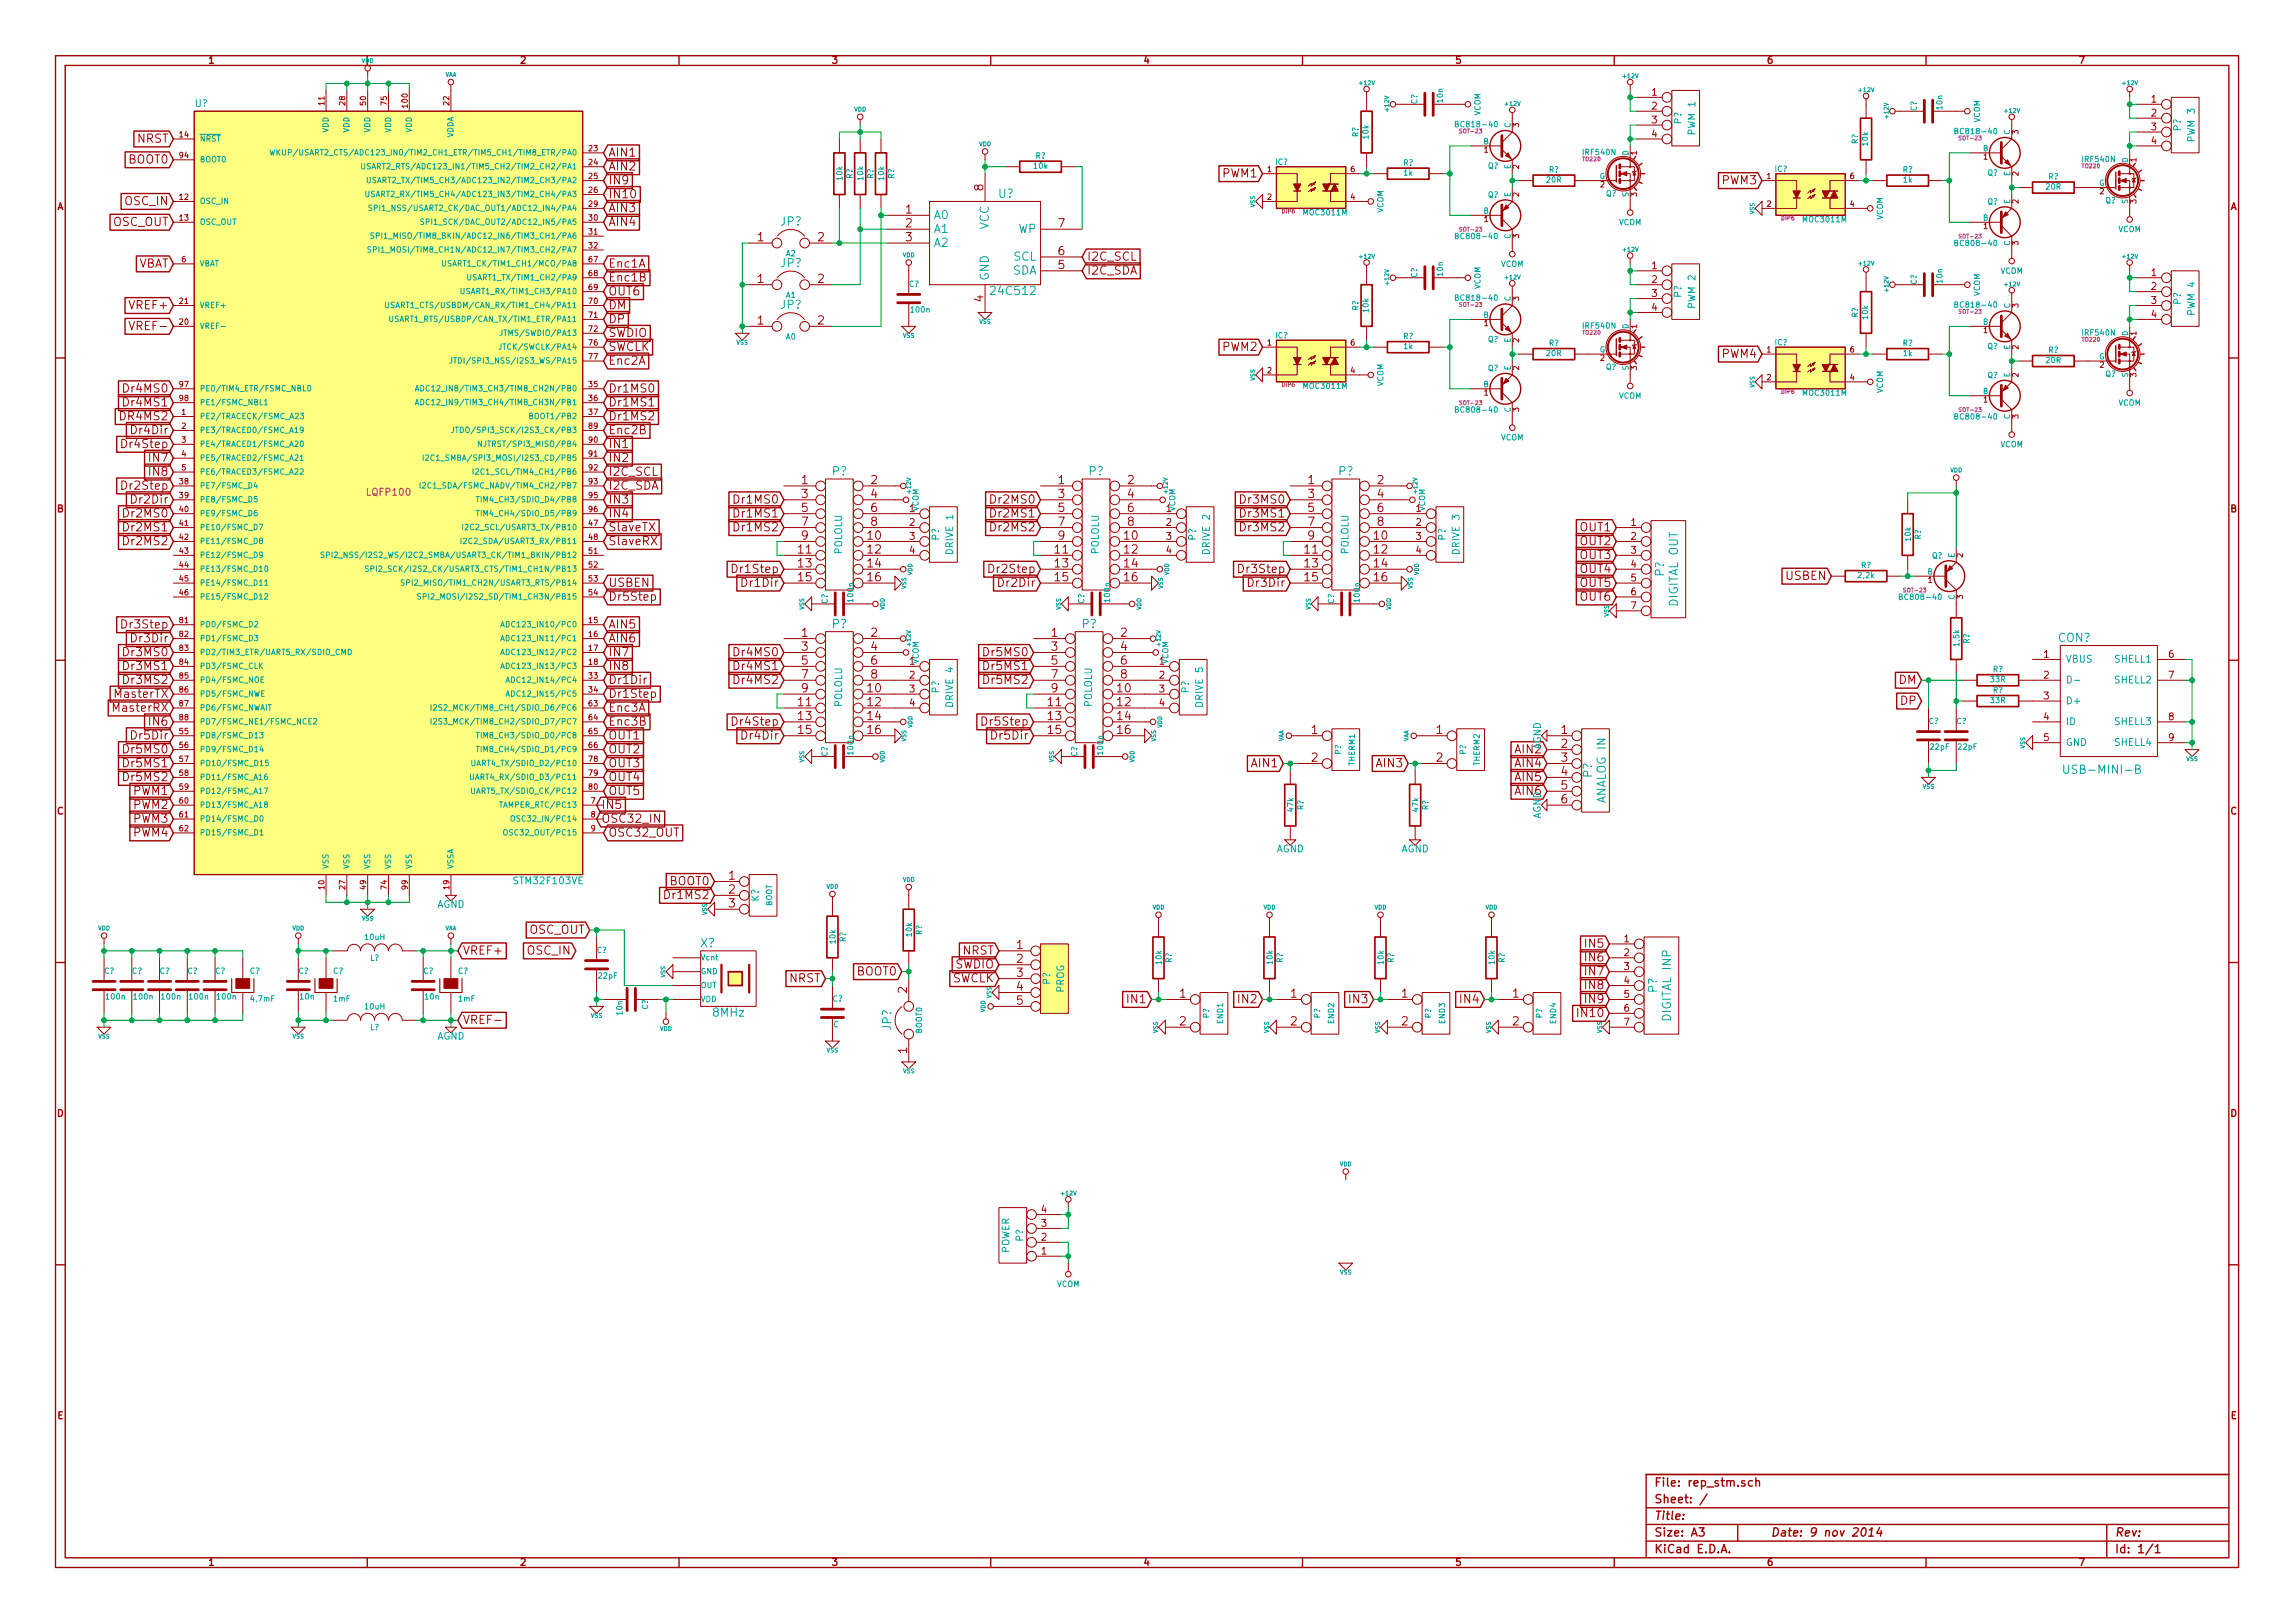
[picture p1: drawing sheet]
<svg xmlns="http://www.w3.org/2000/svg" width="420mm" height="297mm" viewBox="0 0 420 297" stroke-linecap="round" stroke-linejoin="round" font-family="sans-serif">
<defs><g id="words">
<g font-size="2.1" fill="#a00000">
<text x="25.1" y="26.2">NRST</text>
<text x="111.4" y="28.7">AIN1</text>
<text x="23.5" y="30">BOOT0</text>
<text x="111.4" y="31.3">AIN2</text>
<text x="111.4" y="33.8">IN9</text>
<text x="180.1" y="34.9" transform="rotate(-90 180.1 34.9)">8</text>
<text x="223.9" y="32.5">PWM1</text>
<text x="315.3" y="33.8">PWM3</text>
<text x="20.6" y="41.4">OSC_OUT</text>
<text x="22.9" y="37.6">OSC_IN</text>
<text x="111.4" y="38.9">AIN3</text>
<text x="111.4" y="41.4">AIN4</text>
<text x="111.4" y="36.4">IN10</text>
<text x="165.8" y="39.2">1</text>
<text x="165.8" y="41.7">2</text>
<text x="193.7" y="41.7">7</text>
<text x="138.7" y="44.2">1</text>
<text x="149.7" y="44.2">2</text>
<text x="165.8" y="44.2">3</text>
<text x="193.7" y="46.8">6</text>
<text x="199" y="47.8">I2C_SCL</text>
<text x="25.1" y="49.1">VBAT</text>
<text x="111.4" y="49.1">Enc1A</text>
<text x="111.4" y="51.6">Enc1B</text>
<text x="138.7" y="51.9">1</text>
<text x="149.7" y="51.9">2</text>
<text x="193.7" y="49.3">5</text>
<text x="199" y="50.3">I2C_SDA</text>
<text x="23.9" y="56.7">VREF+</text>
<text x="111.4" y="54.1">OUT6</text>
<text x="111.4" y="56.7">DM</text>
<text x="111.4" y="59.2">DP</text>
<text x="138.7" y="59.5">1</text>
<text x="149.7" y="59.5">2</text>
<text x="180.1" y="55.2" transform="rotate(-90 180.1 55.2)">4</text>
<text x="24.5" y="60.5">VREF-</text>
<text x="111.4" y="61.8">SWDIO</text>
<text x="111.4" y="64.3">SWCLK</text>
<text x="223.9" y="64.3">PWM2</text>
<text x="315.3" y="65.6">PWM4</text>
<text x="22.9" y="71.9">Dr4MS0</text>
<text x="111.4" y="66.8">Enc2A</text>
<text x="111.4" y="71.9">Dr1MS0</text>
<text x="22.2" y="77">DR4MS2</text>
<text x="22.9" y="74.5">Dr4MS1</text>
<text x="111.4" y="74.5">Dr1MS1</text>
<text x="111.4" y="77">Dr1MS2</text>
<text x="22.7" y="82.1">Dr4Step</text>
<text x="24.4" y="79.5">Dr4Dir</text>
<text x="111.4" y="79.5">Enc2B</text>
<text x="111.4" y="82.1">IN1</text>
<text x="22.7" y="89.7">Dr2Step</text>
<text x="27.5" y="84.6">IN7</text>
<text x="27.5" y="87.2">IN8</text>
<text x="111.4" y="84.6">IN2</text>
<text x="111.4" y="87.2">I2C_SCL</text>
<text x="111.4" y="89.7">I2C_SDA</text>
<text x="146.7" y="88.7">1</text>
<text x="159.4" y="88.7">2</text>
<text x="193.7" y="88.7">1</text>
<text x="206.4" y="88.7">2</text>
<text x="239.4" y="88.7">1</text>
<text x="252.1" y="88.7">2</text>
<text x="22.9" y="94.8">Dr2MS0</text>
<text x="24.4" y="92.2">Dr2Dir</text>
<text x="111.4" y="92.2">IN3</text>
<text x="111.4" y="94.8">IN4</text>
<text x="134.7" y="92.2">Dr1MS0</text>
<text x="134.7" y="94.8">Dr1MS1</text>
<text x="146.7" y="91.2">3</text>
<text x="146.7" y="93.8">5</text>
<text x="159.4" y="91.2">4</text>
<text x="159.4" y="93.8">6</text>
<text x="181.7" y="92.2">Dr2MS0</text>
<text x="181.7" y="94.8">Dr2MS1</text>
<text x="193.7" y="91.2">3</text>
<text x="193.7" y="93.8">5</text>
<text x="206.4" y="91.2">4</text>
<text x="206.4" y="93.8">6</text>
<text x="227.4" y="92.2">Dr3MS0</text>
<text x="227.4" y="94.8">Dr3MS1</text>
<text x="239.4" y="91.2">3</text>
<text x="239.4" y="93.8">5</text>
<text x="252.1" y="91.2">4</text>
<text x="252.1" y="93.8">6</text>
<text x="22.9" y="97.3">Dr2MS1</text>
<text x="22.9" y="99.9">Dr2MS2</text>
<text x="111.4" y="97.3">SlaveTX</text>
<text x="111.4" y="99.9">SlaveRX</text>
<text x="134.7" y="97.3">Dr1MS2</text>
<text x="146.2" y="101.4">11</text>
<text x="146.7" y="96.3">7</text>
<text x="146.7" y="98.8">9</text>
<text x="158.9" y="98.8">10</text>
<text x="158.9" y="101.4">12</text>
<text x="159.4" y="96.3">8</text>
<text x="181.7" y="97.3">Dr2MS2</text>
<text x="193.1" y="101.4">11</text>
<text x="193.7" y="96.3">7</text>
<text x="193.7" y="98.8">9</text>
<text x="205.8" y="98.8">10</text>
<text x="205.8" y="101.4">12</text>
<text x="206.4" y="96.3">8</text>
<text x="227.4" y="97.3">Dr3MS2</text>
<text x="238.9" y="101.4">11</text>
<text x="239.4" y="96.3">7</text>
<text x="239.4" y="98.8">9</text>
<text x="251.6" y="98.8">10</text>
<text x="251.6" y="101.4">12</text>
<text x="252.1" y="96.3">8</text>
<text x="289.3" y="97.3">OUT1</text>
<text x="289.3" y="99.9">OUT2</text>
<text x="111.4" y="107.5">USBEN</text>
<text x="134.5" y="104.9">Dr1Step</text>
<text x="136.1" y="107.5">Dr1Dir</text>
<text x="146.2" y="103.9">13</text>
<text x="146.2" y="106.5">15</text>
<text x="158.9" y="103.9">14</text>
<text x="158.9" y="106.5">16</text>
<text x="181.5" y="104.9">Dr2Step</text>
<text x="183.1" y="107.5">Dr2Dir</text>
<text x="193.1" y="103.9">13</text>
<text x="193.1" y="106.5">15</text>
<text x="205.8" y="103.9">14</text>
<text x="205.8" y="106.5">16</text>
<text x="227.2" y="104.9">Dr3Step</text>
<text x="228.8" y="107.5">Dr3Dir</text>
<text x="238.9" y="103.9">13</text>
<text x="238.9" y="106.5">15</text>
<text x="251.6" y="103.9">14</text>
<text x="251.6" y="106.5">16</text>
<text x="289.3" y="102.4">OUT3</text>
<text x="289.3" y="104.9">OUT4</text>
<text x="289.3" y="107.5">OUT5</text>
<text x="326.9" y="106.2">USBEN</text>
<text x="111.4" y="110">Dr5Step</text>
<text x="289.3" y="110">OUT6</text>
<text x="22.7" y="115.1">Dr3Step</text>
<text x="24.4" y="117.6">Dr3Dir</text>
<text x="111.4" y="115.1">AIN5</text>
<text x="111.4" y="117.6">AIN6</text>
<text x="146.7" y="116.6">1</text>
<text x="146.7" y="119.2">3</text>
<text x="159.4" y="116.6">2</text>
<text x="159.4" y="119.2">4</text>
<text x="192.5" y="116.6">1</text>
<text x="192.5" y="119.2">3</text>
<text x="205.2" y="116.6">2</text>
<text x="205.2" y="119.2">4</text>
<text x="22.9" y="120.2">Dr3MS0</text>
<text x="22.9" y="122.7">Dr3MS1</text>
<text x="22.9" y="125.3">Dr3MS2</text>
<text x="111.4" y="125.3">Dr1Dir</text>
<text x="111.4" y="122.7">IN8</text>
<text x="111.4" y="120.2">IN7</text>
<text x="134.7" y="120.2">Dr4MS0</text>
<text x="134.7" y="122.7">Dr4MS1</text>
<text x="134.7" y="125.3">Dr4MS2</text>
<text x="146.7" y="121.7">5</text>
<text x="146.7" y="124.2">7</text>
<text x="159.4" y="121.7">6</text>
<text x="159.4" y="124.2">8</text>
<text x="180.4" y="120.2">Dr5MS0</text>
<text x="180.4" y="122.7">Dr5MS1</text>
<text x="180.4" y="125.3">Dr5MS2</text>
<text x="192.5" y="121.7">5</text>
<text x="192.5" y="124.2">7</text>
<text x="205.2" y="121.7">6</text>
<text x="205.2" y="124.2">8</text>
<text x="347.6" y="125.3">DM</text>
<text x="21.1" y="130.3">MasterRX</text>
<text x="21.3" y="127.8">MasterTX</text>
<text x="111.4" y="127.8">Dr1Step</text>
<text x="111.4" y="130.3">Enc3A</text>
<text x="146.2" y="129.3">11</text>
<text x="146.2" y="131.9">13</text>
<text x="146.7" y="126.8">9</text>
<text x="158.9" y="126.8">10</text>
<text x="158.9" y="129.3">12</text>
<text x="158.9" y="131.9">14</text>
<text x="191.9" y="129.3">11</text>
<text x="191.9" y="131.9">13</text>
<text x="192.5" y="126.8">9</text>
<text x="204.6" y="126.8">10</text>
<text x="204.6" y="129.3">12</text>
<text x="204.6" y="131.9">14</text>
<text x="347.9" y="129.1">DP</text>
<text x="22.9" y="138">Dr5MS0</text>
<text x="24.4" y="135.4">Dr5Dir</text>
<text x="27.5" y="132.9">IN6</text>
<text x="111.4" y="132.9">Enc3B</text>
<text x="111.4" y="135.4">OUT1</text>
<text x="111.4" y="138">OUT2</text>
<text x="134.5" y="132.9">Dr4Step</text>
<text x="136.1" y="135.4">Dr4Dir</text>
<text x="146.2" y="134.4">15</text>
<text x="158.9" y="134.4">16</text>
<text x="180.2" y="132.9">Dr5Step</text>
<text x="181.8" y="135.4">Dr5Dir</text>
<text x="191.9" y="134.4">15</text>
<text x="204.6" y="134.4">16</text>
<text x="240.1" y="134.4">1</text>
<text x="262.9" y="134.4">1</text>
<text x="277.5" y="138">AIN2</text>
<text x="285.8" y="134.4">1</text>
<text x="285.8" y="136.9">2</text>
<text x="22.9" y="140.5">Dr5MS1</text>
<text x="22.9" y="143">Dr5MS2</text>
<text x="111.4" y="140.5">OUT3</text>
<text x="111.4" y="143">OUT4</text>
<text x="229.2" y="140.5">AIN1</text>
<text x="240.1" y="139.5">2</text>
<text x="252.1" y="140.5">AIN3</text>
<text x="262.9" y="139.5">2</text>
<text x="277.5" y="140.5">AIN4</text>
<text x="277.5" y="143">AIN5</text>
<text x="285.8" y="139.5">3</text>
<text x="285.8" y="142">4</text>
<text x="24.5" y="145.6">PWM1</text>
<text x="24.5" y="148.1">PWM2</text>
<text x="110.1" y="148.1">IN5</text>
<text x="111.4" y="145.6">OUT5</text>
<text x="277.5" y="145.6">AIN6</text>
<text x="285.8" y="144.6">5</text>
<text x="285.8" y="147.1">6</text>
<text x="24.5" y="150.7">PWM3</text>
<text x="24.5" y="153.2">PWM4</text>
<text x="110.1" y="150.7">OSC32_IN</text>
<text x="111.4" y="153.2">OSC32_OUT</text>
<text x="133.4" y="161.1">1</text>
<text x="122" y="164.6">Dr1MS2</text>
<text x="122.6" y="162.1">BOOT0</text>
<text x="133.4" y="163.6">2</text>
<text x="133.4" y="166.2">3</text>
<text x="96.8" y="171">OSC_OUT</text>
<text x="186.1" y="173.8">1</text>
<text x="290.4" y="173.5">IN5</text>
<text x="84.7" y="174.8">VREF+</text>
<text x="96.6" y="174.8">OSC_IN</text>
<text x="144.4" y="179.9">NRST</text>
<text x="156.9" y="178.6">BOOT0</text>
<text x="174.2" y="179.9">SWCLK</text>
<text x="174.8" y="177.3">SWDIO</text>
<text x="176.2" y="174.8">NRST</text>
<text x="186.1" y="176.3">2</text>
<text x="186.1" y="178.9">3</text>
<text x="290.4" y="178.6">IN7</text>
<text x="290.4" y="176.1">IN6</text>
<text x="166.1" y="181.8" transform="rotate(-90 166.1 181.8)">2</text>
<text x="186.1" y="181.4">4</text>
<text x="186.1" y="183.9">5</text>
<text x="206.6" y="183.7">IN1</text>
<text x="216" y="182.7">1</text>
<text x="226.9" y="183.7">IN2</text>
<text x="236.3" y="182.7">1</text>
<text x="247.2" y="183.7">IN3</text>
<text x="256.6" y="182.7">1</text>
<text x="267.6" y="183.7">IN4</text>
<text x="276.9" y="182.7">1</text>
<text x="290.4" y="181.1">IN8</text>
<text x="290.4" y="183.7">IN9</text>
<text x="84.7" y="187.5">VREF-</text>
<text x="216" y="187.7">2</text>
<text x="236.3" y="187.7">2</text>
<text x="256.6" y="187.7">2</text>
<text x="276.9" y="187.7">2</text>
<text x="289.3" y="186.2">IN10</text>
<text x="166.1" y="192.8" transform="rotate(-90 166.1 192.8)">1</text>
<text x="302.9" y="272.1">File: rep_stm.sch</text>
<text x="302.9" y="275.2">Sheet: /</text>
<text x="302.9" y="281.3">Size: A3</text>
<text x="302.9" y="278.2">Title:</text>
<text x="324.2" y="281.3">Date: 9 nov 2014</text>
<text x="387.2" y="281.3">Rev:</text>
<text x="302.9" y="284.3">KiCad E.D.A.</text>
<text x="387.2" y="284.3">Id: 1/1</text>
</g>
<g font-size="2.1" fill="#00a0a0">
<text x="142.8" y="41.4">JP?</text>
<text x="170.9" y="40.2">A0</text>
<text x="182.8" y="36.3">U?</text>
<text x="170.9" y="42.7">A1</text>
<text x="170.9" y="45.2">A2</text>
<text x="181.1" y="42.1" transform="rotate(-90 181.1 42.1)">VCC</text>
<text x="185.5" y="47.8">SCL</text>
<text x="186.3" y="42.7">WP</text>
<text x="142.8" y="49">JP?</text>
<text x="181.1" y="51.3" transform="rotate(-90 181.1 51.3)">GND</text>
<text x="185.3" y="50.3">SDA</text>
<text x="142.8" y="56.6">JP?</text>
<text x="181.7" y="54.1">24C512</text>
<text x="152.3" y="87.1">P?</text>
<text x="199.3" y="87.1">P?</text>
<text x="245" y="87.1">P?</text>
<text x="304.7" y="105.5" transform="rotate(-90 304.7 105.5)">P?</text>
<text x="307.3" y="111" transform="rotate(-90 307.3 111)">DIGITAL OUT</text>
<text x="152.3" y="115">P?</text>
<text x="198" y="115">P?</text>
<text x="376.7" y="117.6">CON?</text>
<text x="291.5" y="142.3" transform="rotate(-90 291.5 142.3)">P?</text>
<text x="378.9" y="141.7">USB-MINI-B</text>
<text x="294.1" y="146.9" transform="rotate(-90 294.1 146.9)">ANALOG IN</text>
<text x="128.2" y="173.4">X?</text>
<text x="303.5" y="181.7" transform="rotate(-90 303.5 181.7)">P?</text>
<text x="130.6" y="186.1">8MHz</text>
<text x="163.2" y="188.6" transform="rotate(-90 163.2 188.6)">JP?</text>
<text x="306" y="186.7" transform="rotate(-90 306 186.7)">DIGITAL INP</text>
</g>
<g font-size="1.8" fill="#a00000">
<text x="38.2" y="11.7">1</text>
<text x="95.3" y="11.7">2</text>
<text x="152.4" y="11.7">3</text>
<text x="209.4" y="11.7">4</text>
<text x="266.5" y="11.7">5</text>
<text x="323.6" y="11.7">6</text>
<text x="380.7" y="11.7">7</text>
<text x="302.4" y="17.6">1</text>
<text x="302.4" y="20.1">2</text>
<text x="302.4" y="22.6">3</text>
<text x="393.9" y="18.8">1</text>
<text x="393.9" y="21.4">2</text>
<text x="393.9" y="23.9">3</text>
<text x="302.4" y="25.2">4</text>
<text x="393.9" y="26.5">4</text>
<text x="10.4" y="38.5">A</text>
<text x="408.3" y="38.5">A</text>
<text x="302.4" y="49.3">1</text>
<text x="302.4" y="51.9">2</text>
<text x="393.9" y="50.6">1</text>
<text x="393.9" y="53.1">2</text>
<text x="302.4" y="54.4">3</text>
<text x="302.4" y="56.9">4</text>
<text x="393.9" y="55.7">3</text>
<text x="393.9" y="58.2">4</text>
<text x="10.4" y="93.8">B</text>
<text x="166.5" y="93.8">1</text>
<text x="213.5" y="93.8">1</text>
<text x="259.2" y="93.8">1</text>
<text x="408.3" y="93.8">B</text>
<text x="166.5" y="96.3">2</text>
<text x="166.5" y="98.8">3</text>
<text x="166.5" y="101.4">4</text>
<text x="213.5" y="96.3">2</text>
<text x="213.5" y="98.8">3</text>
<text x="213.5" y="101.4">4</text>
<text x="259.2" y="96.3">2</text>
<text x="259.2" y="98.8">3</text>
<text x="259.2" y="101.4">4</text>
<text x="298.6" y="96.3">1</text>
<text x="298.6" y="98.8">2</text>
<text x="298.6" y="101.4">3</text>
<text x="298.6" y="103.9">4</text>
<text x="298.6" y="106.5">5</text>
<text x="298.6" y="109">6</text>
<text x="298.6" y="111.5">7</text>
<text x="166.5" y="121.7">1</text>
<text x="166.5" y="124.2">2</text>
<text x="212.2" y="121.7">1</text>
<text x="212.2" y="124.2">2</text>
<text x="374.2" y="120.4">1</text>
<text x="374.2" y="124.2">2</text>
<text x="397" y="120.4">6</text>
<text x="397" y="124.2">7</text>
<text x="166.5" y="126.8">3</text>
<text x="166.5" y="129.3">4</text>
<text x="212.2" y="126.8">3</text>
<text x="212.2" y="129.3">4</text>
<text x="374.2" y="128.1">3</text>
<text x="374.2" y="131.9">4</text>
<text x="397" y="131.9">8</text>
<text x="374.2" y="135.7">5</text>
<text x="397" y="135.7">9</text>
<text x="10.4" y="149.1">C</text>
<text x="408.3" y="149.1">C</text>
<text x="297.3" y="172.5">1</text>
<text x="297.3" y="175">2</text>
<text x="297.3" y="177.6">3</text>
<text x="297.3" y="180.1">4</text>
<text x="297.3" y="182.7">5</text>
<text x="297.3" y="185.2">6</text>
<text x="297.3" y="187.7">7</text>
<text x="10.4" y="204.5">D</text>
<text x="408.3" y="204.5">D</text>
<text x="190.7" y="227.1">2</text>
<text x="190.7" y="224.6">3</text>
<text x="190.7" y="222">4</text>
<text x="190.7" y="229.7">1</text>
<text x="10.5" y="259.8">E</text>
<text x="408.4" y="259.8">E</text>
<text x="38.2" y="286.6">1</text>
<text x="95.3" y="286.6">2</text>
<text x="152.4" y="286.6">3</text>
<text x="209.4" y="286.6">4</text>
<text x="266.5" y="286.6">5</text>
<text x="323.6" y="286.6">6</text>
<text x="380.7" y="286.6">7</text>
</g>
<g font-size="1.8" fill="#00a0a0">
<text x="35.7" y="19.6">U?</text>
<text x="307.9" y="22.7" transform="rotate(-90 307.9 22.7)">P?</text>
<text x="399.3" y="24" transform="rotate(-90 399.3 24)">P?</text>
<text x="310.4" y="24.5" transform="rotate(-90 310.4 24.5)">PWM 1</text>
<text x="401.9" y="25.8" transform="rotate(-90 401.9 25.8)">PWM 3</text>
<text x="307.9" y="54.5" transform="rotate(-90 307.9 54.5)">P?</text>
<text x="310.4" y="56.3" transform="rotate(-90 310.4 56.3)">PWM 2</text>
<text x="399.3" y="55.7" transform="rotate(-90 399.3 55.7)">P?</text>
<text x="401.9" y="57.5" transform="rotate(-90 401.9 57.5)">PWM 4</text>
<text x="154.2" y="101.5" transform="rotate(-90 154.2 101.5)">POLOLU</text>
<text x="172" y="98.9" transform="rotate(-90 172 98.9)">P?</text>
<text x="174.5" y="101.3" transform="rotate(-90 174.5 101.3)">DRIVE 1</text>
<text x="201.2" y="101.5" transform="rotate(-90 201.2 101.5)">POLOLU</text>
<text x="219" y="98.9" transform="rotate(-90 219 98.9)">P?</text>
<text x="221.5" y="101.3" transform="rotate(-90 221.5 101.3)">DRIVE 2</text>
<text x="246.9" y="101.5" transform="rotate(-90 246.9 101.5)">POLOLU</text>
<text x="264.7" y="98.9" transform="rotate(-90 264.7 98.9)">P?</text>
<text x="267.3" y="101.3" transform="rotate(-90 267.3 101.3)">DRIVE 3</text>
<text x="378.2" y="121.3">VBUS</text>
<text x="387.2" y="121.3">SHELL1</text>
<text x="387.2" y="125.1">SHELL2</text>
<text x="154.2" y="129.4" transform="rotate(-90 154.2 129.4)">POLOLU</text>
<text x="172" y="126.9" transform="rotate(-90 172 126.9)">P?</text>
<text x="174.5" y="129.2" transform="rotate(-90 174.5 129.2)">DRIVE 4</text>
<text x="199.9" y="129.4" transform="rotate(-90 199.9 129.4)">POLOLU</text>
<text x="217.7" y="126.9" transform="rotate(-90 217.7 126.9)">P?</text>
<text x="220.3" y="129.2" transform="rotate(-90 220.3 129.2)">DRIVE 5</text>
<text x="378.2" y="128.9">D+</text>
<text x="282.1" y="137.2" transform="rotate(-90 282.1 137.2)">AGND</text>
<text x="378.2" y="132.8">ID</text>
<text x="378.2" y="136.6">GND</text>
<text x="387.2" y="132.8">SHELL3</text>
<text x="387.2" y="136.6">SHELL4</text>
<text x="282.1" y="149.9" transform="rotate(-90 282.1 149.9)">AGND</text>
<text x="94.3" y="161.9">STM32F103VE</text>
<text x="233.6" y="156">AGND</text>
<text x="256.5" y="156">AGND</text>
<text x="80" y="166.2">AGND</text>
<text x="139" y="165" transform="rotate(-90 139 165)">K?</text>
<text x="192.3" y="180.2" transform="rotate(-90 192.3 180.2)">P?</text>
<text x="194.9" y="181.7" transform="rotate(-90 194.9 181.7)">PROG</text>
<text x="80" y="190.3">AGND</text>
<text x="187.4" y="227.2" transform="rotate(-90 187.4 227.2)">P?</text>
<text x="184.9" y="229.4" transform="rotate(-90 184.9 229.4)">POWER</text>
</g>
<text font-size="1.8" fill="#a000a0" x="67.3" y="90.8">LQFP100</text>
<g font-size="1.4" fill="#a00000">
<text x="59.4" y="19.2" transform="rotate(-90 59.4 19.2)">11</text>
<text x="63.2" y="19.2" transform="rotate(-90 63.2 19.2)">28</text>
<text x="67.1" y="19.2" transform="rotate(-90 67.1 19.2)">50</text>
<text x="70.9" y="19.2" transform="rotate(-90 70.9 19.2)">75</text>
<text x="74.7" y="19.6" transform="rotate(-90 74.7 19.6)">100</text>
<text x="82.3" y="19.2" transform="rotate(-90 82.3 19.2)">22</text>
<text x="278.1" y="23.3" transform="rotate(-90 278.1 23.3)">3</text>
<text x="32.9" y="25.2">14</text>
<text x="32.9" y="29">94</text>
<text x="107.8" y="27.7">23</text>
<text x="271.7" y="28">1</text>
<text x="299.7" y="28.4" transform="rotate(-90 299.7 28.4)">1</text>
<text x="363.1" y="29.2">1</text>
<text x="369.6" y="24.5" transform="rotate(-90 369.6 24.5)">3</text>
<text x="391.2" y="29.6" transform="rotate(-90 391.2 29.6)">1</text>
<text x="107.8" y="30.3">24</text>
<text x="107.8" y="32.8">25</text>
<text x="107.8" y="35.3">26</text>
<text x="232" y="31.5">1</text>
<text x="247.3" y="31.5">6</text>
<text x="278.1" y="36" transform="rotate(-90 278.1 36)">2</text>
<text x="278.1" y="30.9" transform="rotate(-90 278.1 30.9)">2</text>
<text x="293" y="34.3">2</text>
<text x="299.7" y="36" transform="rotate(-90 299.7 36)">3</text>
<text x="323.5" y="32.8">1</text>
<text x="338.7" y="32.8">6</text>
<text x="369.6" y="32.2" transform="rotate(-90 369.6 32.2)">2</text>
<text x="384.4" y="35.6">2</text>
<text x="32.9" y="36.6">12</text>
<text x="32.9" y="40.4">13</text>
<text x="107.8" y="40.4">30</text>
<text x="107.8" y="37.9">29</text>
<text x="232" y="36.6">2</text>
<text x="247.3" y="36.6">4</text>
<text x="271.7" y="40.7">1</text>
<text x="323.5" y="37.9">2</text>
<text x="338.7" y="37.9">4</text>
<text x="363.1" y="41.9">1</text>
<text x="369.6" y="37.2" transform="rotate(-90 369.6 37.2)">2</text>
<text x="391.2" y="37.2" transform="rotate(-90 391.2 37.2)">3</text>
<text x="107.8" y="43">31</text>
<text x="107.8" y="45.5">32</text>
<text x="278.1" y="43.6" transform="rotate(-90 278.1 43.6)">3</text>
<text x="369.6" y="44.9" transform="rotate(-90 369.6 44.9)">3</text>
<text x="33.3" y="48">6</text>
<text x="107.8" y="48">67</text>
<text x="107.8" y="50.6">68</text>
<text x="107.8" y="53.1">69</text>
<text x="32.9" y="59.5">20</text>
<text x="32.9" y="55.7">21</text>
<text x="107.8" y="55.7">70</text>
<text x="107.8" y="58.2">71</text>
<text x="271.7" y="59.7">1</text>
<text x="278.1" y="55" transform="rotate(-90 278.1 55)">3</text>
<text x="369.6" y="56.3" transform="rotate(-90 369.6 56.3)">3</text>
<text x="107.8" y="60.7">72</text>
<text x="107.8" y="63.3">76</text>
<text x="107.8" y="65.8">77</text>
<text x="232" y="63.3">1</text>
<text x="247.3" y="63.3">6</text>
<text x="278.1" y="62.6" transform="rotate(-90 278.1 62.6)">2</text>
<text x="299.7" y="60.1" transform="rotate(-90 299.7 60.1)">1</text>
<text x="323.5" y="64.6">1</text>
<text x="338.7" y="64.6">6</text>
<text x="363.1" y="61">1</text>
<text x="369.6" y="63.9" transform="rotate(-90 369.6 63.9)">2</text>
<text x="391.2" y="61.4" transform="rotate(-90 391.2 61.4)">1</text>
<text x="32.9" y="70.9">97</text>
<text x="107.8" y="70.9">35</text>
<text x="232" y="68.4">2</text>
<text x="247.3" y="68.4">4</text>
<text x="278.1" y="67.7" transform="rotate(-90 278.1 67.7)">2</text>
<text x="293" y="66.1">2</text>
<text x="299.7" y="67.7" transform="rotate(-90 299.7 67.7)">3</text>
<text x="323.5" y="69.6">2</text>
<text x="338.7" y="69.6">4</text>
<text x="369.6" y="69" transform="rotate(-90 369.6 69)">2</text>
<text x="384.4" y="67.3">2</text>
<text x="391.2" y="69" transform="rotate(-90 391.2 69)">3</text>
<text x="32.9" y="73.4">98</text>
<text x="33.3" y="76">1</text>
<text x="107.8" y="73.4">36</text>
<text x="107.8" y="76">37</text>
<text x="271.7" y="72.4">1</text>
<text x="278.1" y="75.3" transform="rotate(-90 278.1 75.3)">3</text>
<text x="363.1" y="73.7">1</text>
<text x="369.6" y="76.6" transform="rotate(-90 369.6 76.6)">3</text>
<text x="33.3" y="78.5">2</text>
<text x="33.3" y="81.1">3</text>
<text x="33.3" y="83.6">4</text>
<text x="107.8" y="81.1">90</text>
<text x="107.8" y="83.6">91</text>
<text x="107.8" y="78.5">89</text>
<text x="32.9" y="88.7">38</text>
<text x="33.3" y="86.1">5</text>
<text x="107.8" y="86.1">92</text>
<text x="107.8" y="88.7">93</text>
<text x="32.9" y="93.8">40</text>
<text x="32.9" y="91.2">39</text>
<text x="107.8" y="91.2">95</text>
<text x="107.8" y="93.8">96</text>
<text x="32.9" y="96.3">41</text>
<text x="32.9" y="98.8">42</text>
<text x="32.9" y="101.4">43</text>
<text x="107.8" y="101.4">51</text>
<text x="107.8" y="96.3">47</text>
<text x="107.8" y="98.8">48</text>
<text x="32.9" y="103.9">44</text>
<text x="32.9" y="106.5">45</text>
<text x="107.8" y="103.9">52</text>
<text x="107.8" y="106.5">53</text>
<text x="353" y="106.7">1</text>
<text x="359.4" y="102" transform="rotate(-90 359.4 102)">2</text>
<text x="32.9" y="109">46</text>
<text x="107.8" y="109">54</text>
<text x="359.4" y="109.6" transform="rotate(-90 359.4 109.6)">3</text>
<text x="32.9" y="114.1">81</text>
<text x="32.9" y="116.6">82</text>
<text x="32.9" y="119.2">83</text>
<text x="107.8" y="114.1">15</text>
<text x="107.8" y="116.6">16</text>
<text x="107.8" y="119.2">17</text>
<text x="32.9" y="121.7">84</text>
<text x="32.9" y="124.2">85</text>
<text x="107.8" y="124.2">33</text>
<text x="107.8" y="121.7">18</text>
<text x="32.9" y="126.8">86</text>
<text x="32.9" y="129.3">87</text>
<text x="32.9" y="131.9">88</text>
<text x="107.8" y="129.3">63</text>
<text x="107.8" y="126.8">34</text>
<text x="107.8" y="131.9">64</text>
<text x="32.9" y="134.4">55</text>
<text x="32.9" y="136.9">56</text>
<text x="107.8" y="134.4">65</text>
<text x="107.8" y="136.9">66</text>
<text x="32.9" y="139.5">57</text>
<text x="32.9" y="142">58</text>
<text x="107.8" y="139.5">78</text>
<text x="107.8" y="142">79</text>
<text x="32.9" y="147.1">60</text>
<text x="32.9" y="149.6">61</text>
<text x="32.9" y="144.6">59</text>
<text x="107.8" y="144.6">80</text>
<text x="108.2" y="147.1">7</text>
<text x="108.2" y="149.6">8</text>
<text x="32.9" y="152.2">62</text>
<text x="108.2" y="152.2">9</text>
<text x="59.4" y="162.7" transform="rotate(-90 59.4 162.7)">10</text>
<text x="63.2" y="162.7" transform="rotate(-90 63.2 162.7)">27</text>
<text x="67.1" y="162.7" transform="rotate(-90 67.1 162.7)">49</text>
<text x="70.9" y="162.7" transform="rotate(-90 70.9 162.7)">74</text>
<text x="74.7" y="162.7" transform="rotate(-90 74.7 162.7)">99</text>
<text x="82.3" y="162.7" transform="rotate(-90 82.3 162.7)">19</text>
</g>
<g font-size="1.4" fill="#00a0a0">
<text x="259.5" y="19.1" transform="rotate(-90 259.5 19.1)">C?</text>
<text x="264.2" y="18.7" transform="rotate(-90 264.2 18.7)">10n</text>
<text x="267" y="23.3">BC818-40</text>
<text x="271.1" y="21.2" transform="rotate(-90 271.1 21.2)">VCOM</text>
<text x="276.6" y="23.4" transform="rotate(-90 276.6 23.4)">C</text>
<text x="351" y="20.4" transform="rotate(-90 351 20.4)">C?</text>
<text x="355.7" y="20" transform="rotate(-90 355.7 20)">10n</text>
<text x="362.5" y="22.5" transform="rotate(-90 362.5 22.5)">VCOM</text>
<text x="36.6" y="25.9">NRST</text>
<text x="36.6" y="29.8">BOOT0</text>
<text x="54.4" y="28.5">WKUP/USART2_CTS/ADC123_IN0/TIM2_CH1_ETR/TIM5_CH1/TIM8_ETR/PA0</text>
<text x="60.2" y="24.4" transform="rotate(-90 60.2 24.4)">VDD</text>
<text x="64" y="24.4" transform="rotate(-90 64 24.4)">VDD</text>
<text x="67.8" y="24.4" transform="rotate(-90 67.8 24.4)">VDD</text>
<text x="71.6" y="24.4" transform="rotate(-90 71.6 24.4)">VDD</text>
<text x="75.4" y="24.4" transform="rotate(-90 75.4 24.4)">VDD</text>
<text x="83.1" y="25.4" transform="rotate(-90 83.1 25.4)">VDDA</text>
<text x="189.6" y="29.1">R?</text>
<text x="248.7" y="25.1" transform="rotate(-90 248.7 25.1)">R?</text>
<text x="250.6" y="25.4" transform="rotate(-90 250.6 25.4)">10k</text>
<text x="271.6" y="26.5">B</text>
<text x="289.9" y="28.4">IRF540N</text>
<text x="298.2" y="28.5" transform="rotate(-90 298.2 28.5)">D</text>
<text x="340.2" y="26.4" transform="rotate(-90 340.2 26.4)">R?</text>
<text x="342" y="26.6" transform="rotate(-90 342 26.6)">10k</text>
<text x="358.5" y="24.6">BC818-40</text>
<text x="363" y="27.7">B</text>
<text x="368" y="24.7" transform="rotate(-90 368 24.7)">C</text>
<text x="381.4" y="29.7">IRF540N</text>
<text x="389.6" y="29.8" transform="rotate(-90 389.6 29.8)">D</text>
<text x="70" y="31">USART2_RTS/ADC123_IN1/TIM5_CH2/TIM2_CH2/PA1</text>
<text x="71" y="33.6">USART2_TX/TIM5_CH3/ADC123_IN2/TIM2_CH3/PA2</text>
<text x="154.3" y="32.9" transform="rotate(-90 154.3 32.9)">10k</text>
<text x="156.1" y="32.7" transform="rotate(-90 156.1 32.7)">R?</text>
<text x="158.1" y="32.9" transform="rotate(-90 158.1 32.9)">10k</text>
<text x="159.9" y="32.7" transform="rotate(-90 159.9 32.7)">R?</text>
<text x="161.9" y="32.9" transform="rotate(-90 161.9 32.9)">10k</text>
<text x="163.8" y="32.7" transform="rotate(-90 163.8 32.7)">R?</text>
<text x="189.3" y="30.9">10k</text>
<text x="233.5" y="30.2">IC?</text>
<text x="256.9" y="30.3">R?</text>
<text x="257" y="32.2">1k</text>
<text x="272.4" y="30.9">Q?</text>
<text x="276.6" y="31" transform="rotate(-90 276.6 31)">E</text>
<text x="283.2" y="33.5">20R</text>
<text x="283.5" y="31.6">R?</text>
<text x="292.8" y="32.8">G</text>
<text x="294" y="36">Q?</text>
<text x="324.9" y="31.5">IC?</text>
<text x="348.3" y="31.6">R?</text>
<text x="348.4" y="33.5">1k</text>
<text x="363.8" y="32.2">Q?</text>
<text x="368" y="32.2" transform="rotate(-90 368 32.2)">E</text>
<text x="374.6" y="34.7">20R</text>
<text x="375" y="32.9">R?</text>
<text x="384.3" y="34.1">G</text>
<text x="36.6" y="37.4">OSC_IN</text>
<text x="36.6" y="41.2">OSC_OUT</text>
<text x="70.8" y="36.1">USART2_RX/TIM5_CH4/ADC123_IN3/TIM2_CH4/PA3</text>
<text x="70.8" y="38.6">SPI1_NSS/USART2_CK/DAC_OUT1/ADC12_IN4/PA4</text>
<text x="79.6" y="41.2">SPI1_SCK/DAC_OUT2/ADC12_IN5/PA5</text>
<text x="238.8" y="39.5">MOC3011M</text>
<text x="253.3" y="39" transform="rotate(-90 253.3 39)">VCOM</text>
<text x="271.6" y="39.2">B</text>
<text x="272.4" y="36.2">Q?</text>
<text x="276.6" y="36.1" transform="rotate(-90 276.6 36.1)">E</text>
<text x="296.3" y="41.3">VCOM</text>
<text x="298.2" y="36.1" transform="rotate(-90 298.2 36.1)">S</text>
<text x="330.2" y="40.7">MOC3011M</text>
<text x="344.8" y="40.2" transform="rotate(-90 344.8 40.2)">VCOM</text>
<text x="363" y="40.4">B</text>
<text x="363.8" y="37.5">Q?</text>
<text x="368" y="37.3" transform="rotate(-90 368 37.3)">E</text>
<text x="385.4" y="37.2">Q?</text>
<text x="389.6" y="37.3" transform="rotate(-90 389.6 37.3)">S</text>
<text x="71.5" y="46.3">SPI1_MOSI/TIM8_CH1N/ADC12_IN7/TIM3_CH2/PA7</text>
<text x="71.9" y="43.7">SPI1_MISO/TIM8_BKIN/ADC12_IN6/TIM3_CH1/PA6</text>
<text x="143.9" y="47">A2</text>
<text x="267" y="43.8">BC808-40</text>
<text x="276.6" y="43.7" transform="rotate(-90 276.6 43.7)">C</text>
<text x="358.5" y="45.1">BC808-40</text>
<text x="368" y="45" transform="rotate(-90 368 45)">C</text>
<text x="387.8" y="42.5">VCOM</text>
<text x="36.6" y="48.8">VBAT</text>
<text x="83.1" y="48.8">USART1_CK/TIM1_CH1/MCO/PA8</text>
<text x="86.1" y="53.9">USART1_RX/TIM1_CH3/PA10</text>
<text x="87" y="51.3">USART1_TX/TIM1_CH2/PA9</text>
<text x="166.4" y="52.5">C?</text>
<text x="259.5" y="50.8" transform="rotate(-90 259.5 50.8)">C?</text>
<text x="264.2" y="50.5" transform="rotate(-90 264.2 50.5)">10n</text>
<text x="271.1" y="52.9" transform="rotate(-90 271.1 52.9)">VCOM</text>
<text x="274.8" y="48.9">VCOM</text>
<text x="351" y="52.1" transform="rotate(-90 351 52.1)">C?</text>
<text x="355.7" y="51.8" transform="rotate(-90 355.7 51.8)">10n</text>
<text x="366.2" y="50.2">VCOM</text>
<text x="36.6" y="56.4">VREF+</text>
<text x="73.4" y="56.4">USART1_CTS/USBDM/CAN_RX/TIM1_CH4/PA11</text>
<text x="73.8" y="59">USART1_RTS/USBDP/CAN_TX/TIM1_ETR/PA11</text>
<text x="143.9" y="54.6">A1</text>
<text x="166.8" y="57.2">100n</text>
<text x="248.7" y="56.9" transform="rotate(-90 248.7 56.9)">R?</text>
<text x="250.6" y="57.1" transform="rotate(-90 250.6 57.1)">10k</text>
<text x="267" y="55.1">BC818-40</text>
<text x="271.6" y="58.2">B</text>
<text x="276.6" y="55.2" transform="rotate(-90 276.6 55.2)">C</text>
<text x="340.2" y="58.1" transform="rotate(-90 340.2 58.1)">R?</text>
<text x="342" y="58.4" transform="rotate(-90 342 58.4)">10k</text>
<text x="358.5" y="56.3">BC818-40</text>
<text x="362.5" y="54.2" transform="rotate(-90 362.5 54.2)">VCOM</text>
<text x="363" y="59.5">B</text>
<text x="368" y="56.4" transform="rotate(-90 368 56.4)">C</text>
<text x="36.6" y="60.2">VREF-</text>
<text x="92.5" y="64">JTCK/SWCLK/PA14</text>
<text x="92.8" y="61.5">JTMS/SWDIO/PA13</text>
<text x="143.9" y="62.2">A0</text>
<text x="233.5" y="62">IC?</text>
<text x="256.9" y="62.1">R?</text>
<text x="257" y="63.9">1k</text>
<text x="272.4" y="62.7">Q?</text>
<text x="276.6" y="62.7" transform="rotate(-90 276.6 62.7)">E</text>
<text x="283.2" y="65.2">20R</text>
<text x="283.5" y="63.4">R?</text>
<text x="289.9" y="60.2">IRF540N</text>
<text x="292.8" y="64.6">G</text>
<text x="298.2" y="60.2" transform="rotate(-90 298.2 60.2)">D</text>
<text x="324.9" y="63.2">IC?</text>
<text x="348.3" y="63.4">R?</text>
<text x="348.4" y="65.2">1k</text>
<text x="363.8" y="63.9">Q?</text>
<text x="368" y="64" transform="rotate(-90 368 64)">E</text>
<text x="375" y="64.6">R?</text>
<text x="381.4" y="61.5">IRF540N</text>
<text x="384.3" y="65.8">G</text>
<text x="389.6" y="61.5" transform="rotate(-90 389.6 61.5)">D</text>
<text x="36.6" y="71.7">PE0/TIM4_ETR/FSMC_NBL0</text>
<text x="79.4" y="71.7">ADC12_IN8/TIM3_CH3/TIM8_CH2N/PB0</text>
<text x="85.1" y="66.6">JTDI/SPI3_NSS/I2S3_WS/PA15</text>
<text x="238.8" y="71.2">MOC3011M</text>
<text x="253.3" y="70.7" transform="rotate(-90 253.3 70.7)">VCOM</text>
<text x="271.6" y="70.9">B</text>
<text x="272.4" y="68">Q?</text>
<text x="276.6" y="67.8" transform="rotate(-90 276.6 67.8)">E</text>
<text x="294" y="67.7">Q?</text>
<text x="298.2" y="67.8" transform="rotate(-90 298.2 67.8)">S</text>
<text x="344.8" y="72" transform="rotate(-90 344.8 72)">VCOM</text>
<text x="363.8" y="69.2">Q?</text>
<text x="368" y="69.1" transform="rotate(-90 368 69.1)">E</text>
<text x="374.6" y="66.5">20R</text>
<text x="385.4" y="69">Q?</text>
<text x="389.6" y="69.1" transform="rotate(-90 389.6 69.1)">S</text>
<text x="36.6" y="76.7">PE2/TRACECK/FSMC_A23</text>
<text x="36.6" y="74.2">PE1/FSMC_NBL1</text>
<text x="79.4" y="74.2">ADC12_IN9/TIM3_CH4/TIM8_CH3N/PB1</text>
<text x="97.6" y="76.7">BOOT1/PB2</text>
<text x="267" y="75.6">BC808-40</text>
<text x="276.6" y="75.5" transform="rotate(-90 276.6 75.5)">C</text>
<text x="296.3" y="73">VCOM</text>
<text x="330.2" y="72.5">MOC3011M</text>
<text x="358.5" y="76.8">BC808-40</text>
<text x="363" y="72.2">B</text>
<text x="368" y="76.7" transform="rotate(-90 368 76.7)">C</text>
<text x="387.8" y="74.3">VCOM</text>
<text x="36.6" y="79.3">PE3/TRACED0/FSMC_A19</text>
<text x="36.6" y="81.8">PE4/TRACED1/FSMC_A20</text>
<text x="85.4" y="79.3">JTDO/SPI3_SCK/I2S3_CK/PB3</text>
<text x="89.2" y="81.8">NJTRST/SPI3_MISO/PB4</text>
<text x="274.8" y="80.6">VCOM</text>
<text x="366.2" y="81.9">VCOM</text>
<text x="36.6" y="84.4">PE5/TRACED2/FSMC_A21</text>
<text x="36.6" y="86.9">PE6/TRACED3/FSMC_A22</text>
<text x="36.6" y="89.4">PE7/FSMC_D4</text>
<text x="79.3" y="89.4">I2C1_SDA/FSMC_NADV/TIM4_CH2/PB7</text>
<text x="80.6" y="84.4">I2C1_SMBA/SPI3_MOSI/I2S3_CD/PB5</text>
<text x="88.7" y="86.9">I2C1_SCL/TIM4_CH1/PB6</text>
<text x="36.6" y="94.5">PE9/FSMC_D6</text>
<text x="36.6" y="92">PE8/FSMC_D5</text>
<text x="89.2" y="92">TIM4_CH3/SDIO_D4/PB8</text>
<text x="89.2" y="94.5">TIM4_CH4/SDIO_D5/PB9</text>
<text x="168.2" y="93.6" transform="rotate(-90 168.2 93.6)">VCOM</text>
<text x="215.2" y="93.6" transform="rotate(-90 215.2 93.6)">VCOM</text>
<text x="260.9" y="93.6" transform="rotate(-90 260.9 93.6)">VCOM</text>
<text x="36.6" y="97.1">PE10/FSMC_D7</text>
<text x="36.6" y="99.6">PE11/FSMC_D8</text>
<text x="86.2" y="99.6">I2C2_SDA/USART3_RX/PB11</text>
<text x="86.5" y="97.1">I2C2_SCL/USART3_TX/PB10</text>
<text x="349.9" y="99" transform="rotate(-90 349.9 99)">10k</text>
<text x="351.7" y="98.8" transform="rotate(-90 351.7 98.8)">R?</text>
<text x="36.6" y="102.1">PE12/FSMC_D9</text>
<text x="36.6" y="104.7">PE13/FSMC_D10</text>
<text x="36.6" y="107.2">PE14/FSMC_D11</text>
<text x="63.5" y="102.1">SPI2_NSS/I2S2_WS/I2C2_SMBA/USART3_CK/TIM1_BKIN/PB12</text>
<text x="70.8" y="104.7">SPI2_SCK/I2S2_CK/USART3_CTS/TIM1_CH1N/PB13</text>
<text x="76.3" y="107.2">SPI2_MISO/TIM1_CH2N/USART3_RTS/PB14</text>
<text x="340.2" y="105.9">2,2k</text>
<text x="340.7" y="104">R?</text>
<text x="352.9" y="105.2">B</text>
<text x="353.7" y="102.2">Q?</text>
<text x="357.9" y="102.1" transform="rotate(-90 357.9 102.1)">E</text>
<text x="36.6" y="109.8">PE15/FSMC_D12</text>
<text x="80" y="109.8">SPI2_MOSI/I2S2_SD/TIM1_CH3N/PB15</text>
<text x="151.6" y="110.5" transform="rotate(-90 151.6 110.5)">C?</text>
<text x="156.3" y="110.1" transform="rotate(-90 156.3 110.1)">100n</text>
<text x="198.6" y="110.5" transform="rotate(-90 198.6 110.5)">C?</text>
<text x="203.3" y="110.1" transform="rotate(-90 203.3 110.1)">100n</text>
<text x="244.3" y="110.5" transform="rotate(-90 244.3 110.5)">C?</text>
<text x="249" y="110.1" transform="rotate(-90 249 110.1)">100n</text>
<text x="348.3" y="109.8">BC808-40</text>
<text x="357.9" y="109.8" transform="rotate(-90 357.9 109.8)">C</text>
<text x="36.6" y="114.8">PD0/FSMC_D2</text>
<text x="36.6" y="117.4">PD1/FSMC_D3</text>
<text x="36.6" y="119.9">PD2/TIM3_ETR/UART5_RX/SDIO_CMD</text>
<text x="93.3" y="114.8">ADC123_IN10/PC0</text>
<text x="93.3" y="117.4">ADC123_IN11/PC1</text>
<text x="93.3" y="119.9">ADC123_IN12/PC2</text>
<text x="358.7" y="118.2" transform="rotate(-90 358.7 118.2)">1,5k</text>
<text x="360.6" y="117.8" transform="rotate(-90 360.6 117.8)">R?</text>
<text x="36.6" y="122.5">PD3/FSMC_CLK</text>
<text x="36.6" y="125">PD4/FSMC_NOE</text>
<text x="93.3" y="122.5">ADC123_IN13/PC3</text>
<text x="94.1" y="125">ADC12_IN14/PC4</text>
<text x="168.2" y="121.5" transform="rotate(-90 168.2 121.5)">VCOM</text>
<text x="213.9" y="121.5" transform="rotate(-90 213.9 121.5)">VCOM</text>
<text x="364.4" y="124.9">33R</text>
<text x="364.8" y="123">R?</text>
<text x="36.6" y="127.5">PD5/FSMC_NWE</text>
<text x="36.6" y="130.1">PD6/FSMC_NWAIT</text>
<text x="81.9" y="130.1">I2S2_MCK/TIM8_CH1/SDIO_D6/PC6</text>
<text x="94.1" y="127.5">ADC12_IN15/PC5</text>
<text x="364.4" y="128.7">33R</text>
<text x="364.8" y="126.9">R?</text>
<text x="36.6" y="135.2">PD8/FSMC_D13</text>
<text x="36.6" y="137.7">PD9/FSMC_D14</text>
<text x="36.6" y="132.6">PD7/FSMC_NE1/FSMC_NCE2</text>
<text x="81.9" y="132.6">I2S3_MCK/TIM8_CH2/SDIO_D7/PC7</text>
<text x="89.2" y="135.2">TIM8_CH3/SDIO_D0/PC8</text>
<text x="89.2" y="137.7">TIM8_CH4/SDIO_D1/PC9</text>
<text x="353.1" y="132.5">C?</text>
<text x="353.4" y="137.2">22pF</text>
<text x="358.1" y="132.5">C?</text>
<text x="358.5" y="137.2">22pF</text>
<text x="36.6" y="140.2">PD10/FSMC_D15</text>
<text x="36.6" y="142.8">PD11/FSMC_A16</text>
<text x="87.8" y="142.8">UART4_RX/SDIO_D3/PC11</text>
<text x="88" y="140.2">UART4_TX/SDIO_D2/PC10</text>
<text x="151.6" y="138.5" transform="rotate(-90 151.6 138.5)">C?</text>
<text x="156.3" y="138" transform="rotate(-90 156.3 138)">100n</text>
<text x="197.3" y="138.5" transform="rotate(-90 197.3 138.5)">C?</text>
<text x="202" y="138" transform="rotate(-90 202 138)">100n</text>
<text x="245.5" y="138.1" transform="rotate(-90 245.5 138.1)">P?</text>
<text x="248.1" y="140.1" transform="rotate(-90 248.1 140.1)">THERM1</text>
<text x="268.4" y="138.1" transform="rotate(-90 268.4 138.1)">P?</text>
<text x="270.9" y="140.1" transform="rotate(-90 270.9 140.1)">THERM2</text>
<text x="36.6" y="147.9">PD13/FSMC_A18</text>
<text x="36.6" y="145.3">PD12/FSMC_A17</text>
<text x="87.7" y="145.3">UART5_TX/SDIO_CK/PC12</text>
<text x="92.1" y="147.9">TAMPER_RTC/PC13</text>
<text x="236.8" y="148.5" transform="rotate(-90 236.8 148.5)">47k</text>
<text x="238.7" y="148.3" transform="rotate(-90 238.7 148.3)">R?</text>
<text x="259.7" y="148.5" transform="rotate(-90 259.7 148.5)">47k</text>
<text x="261.5" y="148.3" transform="rotate(-90 261.5 148.3)">R?</text>
<text x="36.6" y="150.4">PD14/FSMC_D0</text>
<text x="36.6" y="152.9">PD15/FSMC_D1</text>
<text x="93.3" y="152.9">OSC32_OUT/PC15</text>
<text x="94.9" y="150.4">OSC32_IN/PC14</text>
<text x="60.2" y="159" transform="rotate(-90 60.2 159)">VSS</text>
<text x="64" y="159" transform="rotate(-90 64 159)">VSS</text>
<text x="67.8" y="159" transform="rotate(-90 67.8 159)">VSS</text>
<text x="71.6" y="159" transform="rotate(-90 71.6 159)">VSS</text>
<text x="75.4" y="159" transform="rotate(-90 75.4 159)">VSS</text>
<text x="83.1" y="159" transform="rotate(-90 83.1 159)">VSSA</text>
<text x="141.4" y="165.9" transform="rotate(-90 141.4 165.9)">BOOT</text>
<text x="66.9" y="172.1">10uH</text>
<text x="153" y="172.6" transform="rotate(-90 153 172.6)">10k</text>
<text x="154.9" y="172.4" transform="rotate(-90 154.9 172.4)">R?</text>
<text x="167" y="171.4" transform="rotate(-90 167 171.4)">10k</text>
<text x="168.8" y="171.2" transform="rotate(-90 168.8 171.2)">R?</text>
<text x="19" y="178.3">C?</text>
<text x="24.1" y="178.3">C?</text>
<text x="29.2" y="178.3">C?</text>
<text x="34.3" y="178.3">C?</text>
<text x="39.4" y="178.3">C?</text>
<text x="45.7" y="178.3">C?</text>
<text x="54.6" y="178.3">C?</text>
<text x="61" y="178.3">C?</text>
<text x="67.7" y="175.9">L?</text>
<text x="77.5" y="178.3">C?</text>
<text x="83.8" y="178.3">C?</text>
<text x="109.2" y="174.5">C?</text>
<text x="109.6" y="179.2">22pF</text>
<text x="128.3" y="175.8">Vcnt</text>
<text x="128.3" y="178.3">GND</text>
<text x="212.7" y="176.4" transform="rotate(-90 212.7 176.4)">10k</text>
<text x="214.6" y="176.2" transform="rotate(-90 214.6 176.2)">R?</text>
<text x="233" y="176.4" transform="rotate(-90 233 176.4)">10k</text>
<text x="234.9" y="176.2" transform="rotate(-90 234.9 176.2)">R?</text>
<text x="253.3" y="176.4" transform="rotate(-90 253.3 176.4)">10k</text>
<text x="255.2" y="176.2" transform="rotate(-90 255.2 176.2)">R?</text>
<text x="273.7" y="176.4" transform="rotate(-90 273.7 176.4)">10k</text>
<text x="275.5" y="176.2" transform="rotate(-90 275.5 176.2)">R?</text>
<text x="19.5" y="183">100n</text>
<text x="24.6" y="183">100n</text>
<text x="29.7" y="183">100n</text>
<text x="34.7" y="183">100n</text>
<text x="39.8" y="183">100n</text>
<text x="46" y="183.3">4,7mF</text>
<text x="55" y="183">10n</text>
<text x="61.1" y="183.3">1mF</text>
<text x="66.9" y="184.8">10uH</text>
<text x="77.8" y="183">10n</text>
<text x="83.9" y="183.3">1mF</text>
<text x="114" y="185.7" transform="rotate(-90 114 185.7)">10n</text>
<text x="118.7" y="184.8" transform="rotate(-90 118.7 184.8)">C?</text>
<text x="128.3" y="180.9">OUT</text>
<text x="128.3" y="183.4">VDD</text>
<text x="152.4" y="183.3">C?</text>
<text x="67.7" y="188.6">L?</text>
<text x="152.6" y="188">C</text>
<text x="168.8" y="189.2" transform="rotate(-90 168.8 189.2)">BOOT0</text>
<text x="221.4" y="186.3" transform="rotate(-90 221.4 186.3)">P?</text>
<text x="224" y="187.3" transform="rotate(-90 224 187.3)">END1</text>
<text x="241.7" y="186.3" transform="rotate(-90 241.7 186.3)">P?</text>
<text x="244.3" y="187.3" transform="rotate(-90 244.3 187.3)">END2</text>
<text x="262.1" y="186.3" transform="rotate(-90 262.1 186.3)">P?</text>
<text x="264.6" y="187.3" transform="rotate(-90 264.6 187.3)">END3</text>
<text x="282.4" y="186.3" transform="rotate(-90 282.4 186.3)">P?</text>
<text x="284.9" y="187.3" transform="rotate(-90 284.9 187.3)">END4</text>
<text x="193.5" y="235.6">VCOM</text>
</g>
<g font-size="1.1" fill="#00a0a0">
<text x="66.2" y="11.5">VDD</text>
<text x="81.4" y="14.1">VAA</text>
<text x="248.9" y="15.6">+12V</text>
<text x="297.2" y="14.3">+12V</text>
<text x="340.4" y="16.9">+12V</text>
<text x="388.6" y="15.6">+12V</text>
<text x="156.4" y="20.4">VDD</text>
<text x="254.3" y="20.3" transform="rotate(-90 254.3 20.3)">+12V</text>
<text x="275.6" y="19.4">+12V</text>
<text x="345.8" y="21.6" transform="rotate(-90 345.8 21.6)">+12V</text>
<text x="367.1" y="20.7">+12V</text>
<text x="179.2" y="26.8">VDD</text>
<text x="229.8" y="37.9" transform="rotate(-90 229.8 37.9)">VSS</text>
<text x="321.2" y="39.2" transform="rotate(-90 321.2 39.2)">VSS</text>
<text x="165.3" y="47.1">VDD</text>
<text x="248.9" y="47.4">+12V</text>
<text x="297.2" y="46.1">+12V</text>
<text x="388.6" y="47.4">+12V</text>
<text x="254.3" y="52.1" transform="rotate(-90 254.3 52.1)">+12V</text>
<text x="275.6" y="51.2">+12V</text>
<text x="340.4" y="48.6">+12V</text>
<text x="345.8" y="53.3" transform="rotate(-90 345.8 53.3)">+12V</text>
<text x="367.1" y="52.4">+12V</text>
<text x="179.3" y="59.3">VSS</text>
<text x="134.8" y="63.1">VSS</text>
<text x="165.3" y="61.8">VSS</text>
<text x="229.8" y="69.7" transform="rotate(-90 229.8 69.7)">VSS</text>
<text x="321.2" y="71" transform="rotate(-90 321.2 71)">VSS</text>
<text x="357" y="86.5">VDD</text>
<text x="166.8" y="90.2" transform="rotate(-90 166.8 90.2)">+12V</text>
<text x="213.8" y="90.2" transform="rotate(-90 213.8 90.2)">+12V</text>
<text x="259.5" y="90.2" transform="rotate(-90 259.5 90.2)">+12V</text>
<text x="165.9" y="107.8" transform="rotate(-90 165.9 107.8)">VSS</text>
<text x="167.1" y="105.3" transform="rotate(-90 167.1 105.3)">VDD</text>
<text x="212.9" y="107.8" transform="rotate(-90 212.9 107.8)">VSS</text>
<text x="214" y="105.3" transform="rotate(-90 214 105.3)">VDD</text>
<text x="258.6" y="107.8" transform="rotate(-90 258.6 107.8)">VSS</text>
<text x="259.8" y="105.3" transform="rotate(-90 259.8 105.3)">VDD</text>
<text x="147.2" y="111.6" transform="rotate(-90 147.2 111.6)">VSS</text>
<text x="162" y="111.6" transform="rotate(-90 162 111.6)">VDD</text>
<text x="194.2" y="111.6" transform="rotate(-90 194.2 111.6)">VSS</text>
<text x="209" y="111.6" transform="rotate(-90 209 111.6)">VDD</text>
<text x="240" y="111.6" transform="rotate(-90 240 111.6)">VSS</text>
<text x="254.7" y="111.6" transform="rotate(-90 254.7 111.6)">VDD</text>
<text x="294.6" y="112.9" transform="rotate(-90 294.6 112.9)">VSS</text>
<text x="166.8" y="118.1" transform="rotate(-90 166.8 118.1)">+12V</text>
<text x="212.5" y="118.1" transform="rotate(-90 212.5 118.1)">+12V</text>
<text x="165.9" y="135.7" transform="rotate(-90 165.9 135.7)">VSS</text>
<text x="167.1" y="133.2" transform="rotate(-90 167.1 133.2)">VDD</text>
<text x="211.7" y="135.7" transform="rotate(-90 211.7 135.7)">VSS</text>
<text x="212.8" y="133.2" transform="rotate(-90 212.8 133.2)">VDD</text>
<text x="235" y="135.8" transform="rotate(-90 235 135.8)">VAA</text>
<text x="257.9" y="135.8" transform="rotate(-90 257.9 135.8)">VAA</text>
<text x="370.8" y="137" transform="rotate(-90 370.8 137)">VSS</text>
<text x="147.2" y="139.5" transform="rotate(-90 147.2 139.5)">VSS</text>
<text x="162" y="139.6" transform="rotate(-90 162 139.6)">VDD</text>
<text x="193" y="139.5" transform="rotate(-90 193 139.5)">VSS</text>
<text x="207.7" y="139.6" transform="rotate(-90 207.7 139.6)">VDD</text>
<text x="400.3" y="139.3">VSS</text>
<text x="352" y="144.4">VSS</text>
<text x="165.3" y="161.4">VDD</text>
<text x="129.5" y="167.5" transform="rotate(-90 129.5 167.5)">VSS</text>
<text x="151.3" y="162.7">VDD</text>
<text x="211" y="166.5">VDD</text>
<text x="231.3" y="166.5">VDD</text>
<text x="251.6" y="166.5">VDD</text>
<text x="271.9" y="166.5">VDD</text>
<text x="17.9" y="170.3">VDD</text>
<text x="53.5" y="170.3">VDD</text>
<text x="66.2" y="168.5">VSS</text>
<text x="81.4" y="170.3">VAA</text>
<text x="121.8" y="178.9" transform="rotate(-90 121.8 178.9)">VSS</text>
<text x="180.4" y="185.3" transform="rotate(-90 180.4 185.3)">VDD</text>
<text x="181.5" y="182.7" transform="rotate(-90 181.5 182.7)">VSS</text>
<text x="18" y="190.1">VSS</text>
<text x="53.5" y="190.1">VSS</text>
<text x="108.2" y="186.3">VSS</text>
<text x="120.8" y="188.7">VDD</text>
<text x="212" y="189.1" transform="rotate(-90 212 189.1)">VSS</text>
<text x="232.3" y="189.1" transform="rotate(-90 232.3 189.1)">VSS</text>
<text x="252.7" y="189.1" transform="rotate(-90 252.7 189.1)">VSS</text>
<text x="273" y="189.1" transform="rotate(-90 273 189.1)">VSS</text>
<text x="293.3" y="189.1" transform="rotate(-90 293.3 189.1)">VSS</text>
<text x="151.3" y="192.6">VSS</text>
<text x="165.3" y="196.5">VSS</text>
<text x="245.3" y="213.5">VDD</text>
<text x="194.3" y="218.8">+12V</text>
<text x="245.3" y="233.3">VSS</text>
</g>
<g font-size="1" fill="#a000a0">
<text x="267.5" y="24.4">SOT-23</text>
<text x="289.8" y="29.5">TO220</text>
<text x="358.9" y="25.7">SOT-23</text>
<text x="381.3" y="30.8">TO220</text>
<text x="234.7" y="39.1">DIP6</text>
<text x="326.2" y="40.3">DIP6</text>
<text x="267.5" y="42.4">SOT-23</text>
<text x="358.9" y="43.7">SOT-23</text>
<text x="267.5" y="56.2">SOT-23</text>
<text x="358.9" y="57.4">SOT-23</text>
<text x="289.8" y="61.3">TO220</text>
<text x="381.3" y="62.5">TO220</text>
<text x="234.7" y="70.8">DIP6</text>
<text x="267.5" y="74.2">SOT-23</text>
<text x="326.2" y="72.1">DIP6</text>
<text x="358.9" y="75.4">SOT-23</text>
<text x="348.7" y="108.4">SOT-23</text>
</g>
</g></defs>
<g fill="none" stroke="#a00000" stroke-width=".25">
<path d="M10.2 10.2h399.6v276.7h-399.6zM11.9 12h396.2v273.1h-396.2zM67.2 10.2v1.8M124.3 10.2v1.8M181.4 10.2v1.8M238.5 10.2v1.8M295.5 10.2v1.8M352.6 10.2v1.8M20.1 39.2h10.9l.7 1.5-.7 1.4h-10.9zM22.2 35.4h8.8l.7 1.5-.7 1.4h-8.8zM22.9 27.8h8.1l.7 1.4-.7 1.5h-8.1zM24.5 24h6.5l.7 1.4-.7 1.5h-6.5z"/>
<path d="M35.6 20.4h71.1v139.7h-71.1zM111.3 26.5h5.8v2.9h-5.8l-.8-1.4zM111.3 29.1h5.8v2.9h-5.8l-.8-1.5zM111.3 36.7h5.8v2.9h-5.8l-.8-1.5zM111.3 39.2h5.8v2.9h-5.8l-.8-1.4zM111.3 31.6h4.5v2.9h-4.5l-.8-1.4zM111.3 34.1h5.9v2.9h-5.9l-.8-1.4zM223.2 30.3h7.2l.7 1.5-.7 1.4h-7.2zM233.7 30.5h12.7v7.6h-12.7zM236.9 35h1.2M242.2 35h1.8M243.2 33.7h1.8"/>
<path d="M295.9 30.3v3M299.2 34.3l.4 .5M299.5 28.6l-.4 .5M300.1 33.3l.5 .3M300.5 31.8h.6M300.6 29.9l-.5 .4M314.6 31.6h7.2l.8 1.5-.8 1.4h-7.2zM325.1 31.8h12.7v7.6h-12.7zM328.3 36.2h1.3M333.6 36.2h1.8M334.6 35h1.8M387.3 31.5v3.1"/>
<path d="M390.7 35.6l.3 .5M390.9 29.9l-.4 .5M391.5 34.6l.5 .2M391.9 33.1h.7M392 31.2l-.5 .3M22.9 54.5h8.1l.7 1.4-.7 1.5h-8.1zM22.9 58.3h8.1l.7 1.4-.7 1.5h-8.1zM25 46.8h6l.7 1.5-.7 1.4h-6zM111.3 46.8h7.5v2.9h-7.5l-.8-1.4zM111.3 49.4h7.7v2.9h-7.7l-.8-1.5zM111.3 51.9h6.5v2.9h-6.5l-.8-1.4zM111.3 54.5h4v2.9h-4l-.8-1.5z"/>
<path d="M111.3 57h3.7v2.9h-3.7l-.8-1.4zM111.3 59.5h7.7v2.9h-7.7l-.8-1.4zM198.9 45.6h9.8v2.9h-9.8l-.8-1.5zM198.9 48.1h9.9v2.9h-9.9l-.8-1.4zM10.2 65.5h1.7M21.1 74.8h9.9l.7 1.4-.7 1.5h-9.9zM21.4 79.9h9.6l.7 1.4-.7 1.5h-9.6zM21.7 69.7h9.3l.7 1.5-.7 1.4h-9.3zM21.7 72.2h9.3l.7 1.5-.7 1.4h-9.3zM23.1 77.3h7.9l.7 1.5-.7 1.4h-7.9zM111.3 62.1h8.2v2.9h-8.2l-.8-1.5zM111.3 64.6h7.5v2.9h-7.5l-.8-1.4z"/>
<path d="M111.3 77.3h7.7v2.9h-7.7l-.8-1.4zM111.3 69.7h9.2v2.9h-9.2l-.8-1.4zM111.3 72.2h9.2v2.9h-9.2l-.8-1.4zM111.3 74.8h9.2v2.9h-9.2l-.8-1.5zM111.3 79.9h4.5v2.9h-4.5l-.8-1.5zM223.2 62.1h7.2l.7 1.4-.7 1.5h-7.2zM233.7 62.3h12.7v7.6h-12.7zM236.9 66.7h1.2M242.2 66.7h1.8M243.2 65.4h1.8M295.9 62v3.1M299.2 66.1l.4 .5"/>
<path d="M299.5 60.4l-.4 .5M300.1 65.1l.5 .2M300.5 63.5h.6M300.6 61.6l-.5 .4M314.6 63.4h7.2l.8 1.4-.8 1.5h-7.2zM325.1 63.5h12.7v7.7h-12.7zM328.3 68h1.3M333.6 68h1.8M334.6 66.7h1.8M387.3 63.3v3M390.7 67.3l.3 .6M390.9 61.6l-.4 .5"/>
<path d="M391.5 66.3l.5 .3M391.9 64.8h.7M392 62.9l-.5 .4M408.1 65.5h1.7M21.4 87.5h9.6l.7 1.4-.7 1.5h-9.6zM21.7 92.6h9.3l.7 1.4-.7 1.5h-9.3zM21.7 95.1h9.3l.7 1.5-.7 1.4h-9.3zM21.7 97.6h9.3l.7 1.5-.7 1.4h-9.3zM23.1 90h7.9l.7 1.5-.7 1.4h-7.9zM26.5 82.4h4.5l.7 1.5-.7 1.4h-4.5zM26.5 84.9h4.5l.7 1.5-.7 1.4h-4.5zM111.3 82.4h4.5v2.9h-4.5l-.8-1.4z"/>
<path d="M111.3 84.9h9.8v2.9h-9.8l-.8-1.4zM111.3 87.5h9.8v2.9h-9.8l-.8-1.5zM111.3 90h4.5v2.9h-4.5l-.8-1.4zM111.3 92.6h4.5v2.9h-4.5l-.8-1.5zM111.3 95.1h9.4v2.9h-9.4l-.8-1.4zM111.3 97.6h9.7v2.9h-9.7l-.8-1.4zM133.5 90h9.2l.8 1.5-.8 1.4h-9.2zM133.5 92.6h9.2l.8 1.4-.8 1.5h-9.2zM133.5 95.1h9.2l.8 1.5-.8 1.4h-9.2zM180.4 90h9.3l.8 1.5-.8 1.4h-9.3zM180.4 92.6h9.3l.8 1.4-.8 1.5h-9.3zM180.4 95.1h9.3l.8 1.5-.8 1.4h-9.3z"/>
<path d="M226.2 90h9.3l.7 1.5-.7 1.4h-9.3zM226.2 92.6h9.3l.7 1.4-.7 1.5h-9.3zM226.2 95.1h9.3l.7 1.5-.7 1.4h-9.3zM288.6 95.1h6.5l.8 1.5-.8 1.4h-6.5zM288.6 97.6h6.5l.8 1.5-.8 1.4h-6.5zM21.4 112.9h9.6l.7 1.4-.7 1.5h-9.6zM21.7 118h9.3l.7 1.4-.7 1.5h-9.3zM23.1 115.4h7.9l.7 1.5-.7 1.4h-7.9zM111.3 107.8h9.6v2.9h-9.6l-.8-1.4zM111.3 112.9h5.8v2.9h-5.8l-.8-1.5zM111.3 115.4h5.8v2.9h-5.8l-.8-1.4zM111.3 105.3h8.2v2.9h-8.2l-.8-1.5z"/>
<path d="M111.3 118h4.5v2.9h-4.5l-.8-1.5zM133.1 102.7h9.6l.8 1.5-.8 1.4h-9.6zM133.5 118h9.2l.8 1.4-.8 1.5h-9.2zM134.9 105.3h7.8l.8 1.4-.8 1.5h-7.8zM179.2 118h9.3l.7 1.4-.7 1.5h-9.3zM180.1 102.7h9.6l.8 1.5-.8 1.4h-9.6zM181.9 105.3h7.8l.8 1.4-.8 1.5h-7.8zM225.8 102.7h9.7l.7 1.5-.7 1.4h-9.7zM227.6 105.3h7.9l.7 1.4-.7 1.5h-7.9zM288.6 100.2h6.5l.8 1.4-.8 1.5h-6.5zM288.6 102.7h6.5l.8 1.5-.8 1.4h-6.5zM288.6 105.3h6.5l.8 1.4-.8 1.5h-6.5z"/>
<path d="M288.6 107.8h6.5l.8 1.5-.8 1.4h-6.5zM326.2 104h8.3l.8 1.4-.8 1.5h-8.3zM10.2 120.8h1.7M19.8 128.1h11.2l.7 1.5-.7 1.4h-11.2zM20.2 125.6h10.8l.7 1.4-.7 1.5h-10.8zM21.7 120.5h9.3l.7 1.5-.7 1.4h-9.3zM21.7 123h9.3l.7 1.5-.7 1.4h-9.3zM21.7 135.7h9.3l.7 1.5-.7 1.4h-9.3zM21.7 138.3h9.3l.7 1.4-.7 1.5h-9.3zM23.1 133.2h7.9l.7 1.5-.7 1.4h-7.9zM26.5 130.7h4.5l.7 1.4-.7 1.5h-4.5zM111.3 123h7.8v2.9h-7.8l-.8-1.4z"/>
<path d="M111.3 125.6h9.6v2.9h-9.6l-.8-1.5zM111.3 120.5h4.5v2.9h-4.5l-.8-1.4zM111.3 128.1h7.5v2.9h-7.5l-.8-1.4zM111.3 130.7h7.7v2.9h-7.7l-.8-1.5zM111.3 133.2h6.5v2.9h-6.5l-.8-1.4zM111.3 135.7h6.5v2.9h-6.5l-.8-1.4zM111.3 138.3h6.5v2.9h-6.5l-.8-1.5zM133.1 130.7h9.6l.8 1.4-.8 1.5h-9.6zM133.5 120.5h9.2l.8 1.5-.8 1.4h-9.2zM133.5 123h9.2l.8 1.5-.8 1.4h-9.2zM134.9 133.2h7.8l.8 1.5-.8 1.4h-7.8zM178.8 130.7h9.7l.7 1.4-.7 1.5h-9.7z"/>
<path d="M179.2 120.5h9.3l.7 1.5-.7 1.4h-9.3zM179.2 123h9.3l.7 1.5-.7 1.4h-9.3zM180.6 133.2h7.9l.7 1.5-.7 1.4h-7.9zM228.4 138.3h5.8l.7 1.4-.7 1.5h-5.8zM251.2 138.3h5.8l.8 1.4-.8 1.5h-5.8zM276.6 135.7h5.8l.8 1.5-.8 1.4h-5.8zM276.6 138.3h5.8l.8 1.4-.8 1.5h-5.8zM347 123h4l.8 1.5-.8 1.4h-4zM347.2 126.9h3.8l.8 1.4-.8 1.5h-3.8zM408.1 120.8h1.7M21.7 140.8h9.3l.7 1.5-.7 1.4h-9.3zM23.8 143.4h7.2l.7 1.4-.7 1.5h-7.2z"/>
<path d="M23.8 145.9h7.2l.7 1.5-.7 1.4h-7.2zM23.8 148.4h7.2l.7 1.5-.7 1.4h-7.2zM23.8 151h7.2l.7 1.4-.7 1.5h-7.2zM110 145.9h4.5v2.9h-4.5l-.8-1.4zM110 148.4h11.7v2.9h-11.7l-.8-1.4zM111.3 140.8h6.5v2.9h-6.5l-.8-1.4zM111.3 143.4h6.5v2.9h-6.5l-.8-1.5zM111.3 151h13.7v2.9h-13.7l-.8-1.5zM122 159.9h8l.8 1.4-.8 1.5h-8zM276.6 140.8h5.8l.8 1.5-.8 1.4h-5.8zM276.6 143.4h5.8l.8 1.4-.8 1.5h-5.8zM10.2 176.2h1.7"/>
<path d="M84.6 172.6h8.1v2.9h-8.1l-.8-1.5zM95.8 172.6h8.8l.8 1.4-.8 1.5h-8.8zM96.3 168.8h10.9l.7 1.4-.7 1.5h-10.9zM120.8 162.4h9.2l.8 1.5-.8 1.4h-9.2zM143.9 177.7h6.5l.7 1.4-.7 1.5h-6.5zM156.3 176.4h8l.8 1.4-.8 1.5h-8zM173.9 177.7h8.2l.8 1.4-.8 1.5h-8.2zM174.3 175.1h7.8l.8 1.5-.8 1.4h-7.8zM175.6 172.6h6.5l.8 1.4-.8 1.5h-6.5zM289.4 176.4h4.5l.7 1.4-.7 1.5h-4.5zM289.4 171.3h4.5l.7 1.5-.7 1.4h-4.5zM289.4 173.8h4.5l.7 1.5-.7 1.4h-4.5z"/>
<path d="M289.4 178.9h4.5l.7 1.5-.7 1.4h-4.5zM408.1 176.2h1.7M84.6 185.3h8.1v2.9h-8.1l-.8-1.5zM205.5 181.5h4.6l.7 1.4-.7 1.5h-4.6zM225.9 181.5h4.5l.7 1.4-.7 1.5h-4.5zM246.2 181.5h4.5l.8 1.4-.8 1.5h-4.5zM266.5 181.5h4.5l.8 1.4-.8 1.5h-4.5zM287.9 184h6l.7 1.5-.7 1.4h-6zM289.4 181.5h4.5l.7 1.4-.7 1.5h-4.5zM10.2 231.5h1.7M408.1 231.5h1.7M301.4 276h106.7"/>
<path d="M301.4 279h106.7M308.2 277.2v.1M311 279.6h1l-.5 .6 .4 .2v.6l-.2 .1-.7-.1M312.5 273.4l-1.3 2M318.1 279v3.1M320.8 271.1l-.4-.1-.3 .3 .1 .6 .2 .1 .4-.1M321.5 271.1a.36 .36 0 0 1 .6 .1v.8M321.5 270.5v1.5M341 279.8l.3-.2a.88 .88 0 0 1-.3 1.5l-.3-.2a1.19 1.19 0 0 1 .3-1.1zM344.1 279.5l-.5 1.1h1M385.7 279v6.1M408.1 269.9h-106.7v15.2"/>
<path d="M67.2 285.1v1.8M124.3 285.1v1.8M181.4 285.1v1.8M238.5 285.1v1.8M295.5 285.1v1.8M301.4 282.1h106.7M315.1 284.2l.5-1.5 .5 1.5M315.2 283.8h.8M316.6 284.1v.1M342.1 281.1h.9M342.2 280l.5-.4-.2 1.5M344.4 280.1l-.1 1"/>
<path d="M352.6 285.1v1.8M394.1 282.6l-1.3 2M394.6 283.1l.4-.4v1.5M394.6 284.2h.9"/>
<circle cx="275.6" cy="39.4" r="2.82"/>
<circle cx="275.6" cy="26.7" r="2.82"/>
<circle cx="367" cy="28" r="2.82"/>
<circle cx="275.6" cy="58.5" r="2.82"/>
<circle cx="367" cy="40.7" r="2.82"/>
<circle cx="367" cy="59.7" r="2.82"/>
<circle cx="275.6" cy="71.2" r="2.82"/>
<circle cx="367" cy="72.4" r="2.82"/>
<circle cx="356.9" cy="105.4" r="2.82"/>
</g>
<g fill="#ffff80" stroke="#ffff80" stroke-width=".25">
<path d="M35.6 20.4h71.1v139.7h-71.1z"/>
<path d="M133.3 177.8h2.6v2.6h-2.6z"/>
<path d="M190.5 172.8h5.1v12.7h-5.1z"/>
<path d="M233.7 62.3h12.7v7.6h-12.7z"/>
<path d="M233.7 30.5h12.7v7.6h-12.7z"/>
<path d="M325.1 63.5h12.7v7.7h-12.7z"/>
<path d="M325.1 31.8h12.7v7.6h-12.7z"/>
</g>
<g fill="none" stroke="#a00000" stroke-width=".18">
<path d="M59.7 16.5v3.9M63.5 16.5v3.9M67.3 13v1M67.3 16.5v3.9M71.1 16.5v3.9M74.9 16.5v3.9M82.5 15.5v4.9M250.2 16.8v3.6M255.5 19.1h5.4M262.4 19.1h5.8M298.4 15.5v1M299.7 17.8h4.6"/>
<path d="M306.1 16.5h5v10.2h-5zM341.6 18.1v3.5M389.9 16.8v1M391.2 19.1h4.5M397.5 17.8h5.1v10.2h-5.1zM31.7 36.9h3.9M31.7 25.4h3.9M31.7 29.2h3.9M106.7 28h3.8M106.7 30.5h3.8M106.7 33.1h3.8M106.7 35.6h3.8"/>
<path d="M106.7 38.1h3.8M153.7 25.4v2.6M153.7 35.6v2.5M157.5 21.9v1M157.5 25.4v2.6M157.5 35.6v2.5M161.3 25.4v2.6M161.3 35.6v2.5M162.6 39.4h7.6M170.2 36.9h20.3v15.2h-20.3zM180.3 28.2v1M180.3 31.8v5.1"/>
<path d="M184.1 30.5h2.6M194.3 30.5h2.5M229.9 36.9l1.2-1.3v2.5zM231.1 31.8h6.4v1.9M237.5 35v1.9h-6.4M240.3 33.6l.5-.3-.2 .5zM240.8 33.3l-.7 .8v-.5l-.6 .5M240.8 34.3l-.2 .5-.3-.2 .5-.3-.7 .8v-.5l-.6 .5M243.6 35v1.9h6.8M248.9 31.8h-5.3v1.9M250.2 28v2.5M251.5 31.8h2.5"/>
<path d="M261.6 31.8h2.6M269.2 39.4h5.8M269.2 26.7h5.8M275 27.3l1.9 1.9v2.6M276.9 34.3v2.6l-1.9 1.9M276.9 20.6v3.6l-1.9 1.9M278.1 33.1h2.6M288.3 33.1h7.6M296.7 33.1h1.7v5.3M298.4 26.7v3.8h-1.7M298.4 30.5h.8v2.6h-.8v-1.3h-1.7M299.6 31.3l-.8 .2"/>
<path d="M299.7 25.4h4.6M299.7 20.4h4.6M299.7 22.9h4.6M321.3 38.1l1.3-1.2v2.5zM322.6 33.1h6.3v1.9M328.9 36.2v1.9h-6.3M331.7 34.8l.6-.2-.3 .5zM332.3 34.6l-.8 .7v-.5l-.5 .5M332.3 35.6l-.3 .5-.3-.2 .6-.3-.8 .8v-.5l-.5 .5M335 36.2v1.9h6.9M340.4 33.1h-5.4v1.9M341.6 29.2v2.6"/>
<path d="M342.9 33.1h2.5M347 20.4h5.3M353.1 33.1h2.5M353.8 20.4h5.9M360.7 28h5.7M366.4 28.6l1.9 1.9v2.6M368.3 35.6v2.5l-1.9 1.9M368.3 21.9v3.5l-1.9 1.9M369.6 34.3h2.5M379.7 34.3h7.6M388.1 34.3h1.8v5.4M389.9 28v3.8h-1.8"/>
<path d="M389.9 31.8h.8v2.5h-.8v-1.2h-1.8M391 32.5l-.7 .3M391.2 26.7h4.5M391.2 21.6h4.5M391.2 24.2h4.5M23.6 58.8l.5 1.5 .5-1.5M31.7 48.3h3.9M31.7 59.7h3.9M31.7 40.7h3.9M31.7 55.9h3.9M106.7 48.3h3.8M106.7 40.7h3.8"/>
<path d="M106.7 55.9h3.8M106.7 43.2h3.8M106.7 58.5h3.8M106.7 45.8h3.8M106.7 50.8h3.8M106.7 53.4h3.8M137.2 59.7h4.2M137.2 44.5h4.2M137.2 52.1h4.2M142.3 43.2a3.2 3.2 0 0 1 5 0M142.3 50.8a3.2 3.2 0 0 1 5 .1M142.3 58.5a3.2 3.2 0 0 1 5 0"/>
<path d="M148.2 59.7h4.2M148.2 44.5h4.2M148.2 52.1h4.2M162.6 41.9h7.6M162.6 44.5h7.6M165.1 59.7h2.5l-1.2 1.3zM166.4 48.6v5.3M166.4 55.4v4.3M179.1 57.2h2.5l-1.3 1.3zM180.3 52.1v5.1M190.5 41.9h7.6M190.5 49.6h7.6"/>
<path d="M190.5 47h7.6M250.2 48.6v3.5M250.2 59.7v2.6M255.5 50.8h5.4M262.4 50.8h5.8M269.2 58.5h5.8M275 59.1l1.9 1.9v2.5M275 40l1.9 1.9v4.1M276.9 52.4v3.5l-1.9 1.9M298.4 58.5v3.8h-1.7M298.4 47.3v1M299.7 49.6h4.6"/>
<path d="M299.7 52.1h4.6M299.7 54.6h4.6M299.7 57.2h4.6M306.1 48.3h5v10.2h-5zM341.6 49.8v3.6M347 52.1h5.3M353.8 52.1h5.9M360.7 59.7h5.7M360.7 40.7h5.7M366.4 41.3l1.9 1.9v4.1M368.3 53.6v3.6l-1.9 1.9M389.9 59.7v3.8h-1.8"/>
<path d="M389.9 48.6v1M391.2 55.9h4.5M391.2 58.5h4.5M391.2 50.8h4.5M391.2 53.4h4.5M397.5 49.6h5.1v10.1h-5.1zM31.7 76.2h3.9M31.7 78.8h3.9M31.7 71.2h3.9M31.7 73.7h3.9M106.7 76.2h3.8M106.7 78.8h3.8"/>
<path d="M106.7 61h3.8M106.7 71.2h3.8M106.7 73.7h3.8M106.7 63.5h3.8M106.7 66.1h3.8M118.8 74.3h.9M134.6 61h2.6l-1.3 1.3zM229.9 68.6l1.2-1.3v2.6zM231.1 63.5h6.4v1.9M237.5 66.7v1.9h-6.4M240.3 65.3l.5-.2-.2 .5zM240.8 65.1l-.7 .7v-.5l-.6 .5"/>
<path d="M240.8 66.1l-.2 .5-.3-.3 .5-.2-.7 .7v-.5l-.6 .5M243.6 66.7v1.9h6.8M248.9 63.5h-5.3v1.9M251.5 63.5h2.5M261.6 63.5h2.6M269.2 71.2h5.8M275 71.8l1.9 1.9v4.1M276.9 66.1v2.5l-1.9 1.9M278.1 64.8h2.6M288.3 64.8h7.6M296.7 64.8h1.7v5.3M298.4 62.3h.8v2.5h-.8v-1.3h-1.7"/>
<path d="M299.6 63l-.8 .3M321.3 69.9l1.3-1.3v2.6zM322.6 64.8h6.3v1.9M328.9 68v1.9h-6.3M331.7 66.6l.6-.3-.3 .5zM332.3 66.3l-.8 .8v-.5l-.5 .5M332.3 67.3l-.3 .6-.3-.3 .6-.3-.8 .8v-.5l-.5 .5M335 68v1.9h6.9M340.4 64.8h-5.4v1.9M341.6 61v2.5M342.9 64.8h2.5M353.1 64.8h2.5"/>
<path d="M360.7 72.4h5.7M366.4 60.4l1.9 1.9v2.5M366.4 73.1l1.9 1.9v4M368.3 67.3v2.6l-1.9 1.9M369.6 66.1h2.5M379.7 66.1h7.6M388.1 66.1h1.8v5.3M389.9 63.5h.8v2.6h-.8v-1.3h-1.8M391 64.3l-.7 .3M31.7 81.3h3.9M31.7 83.9h3.9M31.7 86.4h3.9"/>
<path d="M31.7 94h3.9M31.7 96.6h3.9M31.7 99.1h3.9M31.7 88.9h3.9M31.7 91.5h3.9M106.7 81.3h3.8M106.7 83.9h3.8M106.7 86.4h3.8M106.7 94h3.8M106.7 96.6h3.8M106.7 99.1h3.8M106.7 88.9h3.8"/>
<path d="M106.7 91.5h3.8M143.5 94h5.9M143.5 96.6h5.9M143.5 99.1h5.9M143.5 88.9h5.9M143.5 91.5h5.9M151.1 87.7h5.1v20.3h-5.1zM158 88.9h6.8M158 94h10.4M158 96.6h10.4M158 99.1h10.4M158 91.5h7.4"/>
<path d="M170.2 92.7h5.1v10.2h-5.1zM190.5 94h5.8M190.5 96.6h5.8M190.5 99.1h5.8M190.5 88.9h5.8M190.5 91.5h5.8M198.1 87.7h5.1v20.3h-5.1zM205 88.9h6.8M205 94h10.4M205 96.6h10.4M205 99.1h10.4M205 91.5h7.3"/>
<path d="M217.2 92.7h5v10.2h-5zM236.2 94h5.9M236.2 96.6h5.9M236.2 99.1h5.9M236.2 88.9h5.9M236.2 91.5h5.9M243.8 87.7h5.1v20.3h-5.1zM250.7 88.9h6.9M250.7 94h10.4M250.7 96.6h10.4M250.7 99.1h10.4M250.7 91.5h7.4"/>
<path d="M262.9 92.7h5.1v10.2h-5.1zM295.9 96.6h4.6M295.9 99.1h4.6M302.3 95.3h6.3v17.8h-6.3zM349.2 91.5v2.5M358.1 87.9v1M31.7 101.6h3.9M31.7 114.3h3.9M31.7 104.2h3.9M31.7 116.9h3.9M31.7 106.7h3.9M31.7 119.4h3.9"/>
<path d="M31.7 109.3h3.9M106.7 101.6h3.8M106.7 114.3h3.8M106.7 104.2h3.8M106.7 116.9h3.8M106.7 106.7h3.8M106.7 119.4h3.8M106.7 109.3h3.8M119.3 108.9h.4l.3 .3-.1 .5-.2 .2-.4-.1M143.5 101.6h5.9M143.5 104.2h5.9M143.5 116.9h5.9"/>
<path d="M143.5 106.7h5.9M143.5 119.4h5.9M148.6 109.3v2.5l-1.3-1.3zM148.6 110.5h4.3M151.1 115.6h5.1v20.3h-5.1zM154.4 110.5h5.4M158 104.2h6.8M158 116.9h6.8M158 101.6h10.4M158 106.7h5.8M158 119.4h7.4M163.8 105.4l1.3 1.3-1.3 1.3z"/>
<path d="M189.2 116.9h5.9M189.2 119.4h5.9M190.5 101.6h5.8M190.5 104.2h5.8M190.5 106.7h5.8M195.6 109.3v2.5l-1.3-1.3zM195.6 110.5h4.3M196.8 115.6h5.1v20.3h-5.1zM201.4 110.5h5.4M203.7 116.9h6.9M203.7 119.4h7.4M205 104.2h6.8"/>
<path d="M205 101.6h10.4M205 106.7h5.8M210.8 105.4l1.3 1.3-1.3 1.3zM236.2 101.6h5.9M236.2 104.2h5.9M236.2 106.7h5.9M241.3 109.3v2.5l-1.3-1.3zM241.3 110.5h4.3M247.1 110.5h5.4M250.7 104.2h6.9M250.7 101.6h10.4M250.7 106.7h5.8"/>
<path d="M256.5 105.4l1.3 1.3-1.3 1.3zM294.6 111.8l1.3-1.3v2.6zM295.9 101.6h4.6M295.9 104.2h4.6M295.9 106.7h4.6M295.9 109.3h4.6M295.9 111.8h4.6M335.3 105.4h2.5M345.4 105.4h2.6M349.2 101.6v2.6M350.5 105.4h5.7M356.2 106.1l1.9 1.9v5.1"/>
<path d="M358.1 100.4v2.5l-1.9 1.9M377.2 118.1h17.8v20.4h-17.8zM31.7 124.5h3.9M31.7 129.6h3.9M31.7 127h3.9M31.7 132.1h3.9M31.7 122h3.9M31.7 134.7h3.9M31.7 137.2h3.9M31.7 139.7h3.9M106.7 124.5h3.8M106.7 129.6h3.8"/>
<path d="M106.7 127h3.8M106.7 132.1h3.8M106.7 122h3.8M106.7 134.7h3.8M106.7 137.2h3.8M106.7 139.7h3.8M118.4 124.1l-.3 .1-.2 .2M119.3 126.7l.4-.1 .3 .3-.1 .6-.2 .1h-.4M143.5 124.5h5.9M143.5 129.6h5.9M143.5 127h5.9M143.5 132.1h5.9"/>
<path d="M143.5 122h5.9M143.5 134.7h5.9M147.3 138.5l1.3-1.3v2.5zM148.6 138.5h4.3M154.4 138.5h5.4M158 132.1h6.8M158 124.5h10.4M158 129.6h10.4M158 127h10.4M158 122h10.4M158 134.7h5.8M163.8 133.4l1.3 1.3-1.3 1.2z"/>
<path d="M170.2 120.7h5.1v10.1h-5.1zM189.2 124.5h5.9M189.2 129.6h5.9M189.2 127h5.9M189.2 132.1h5.9M189.2 122h5.9M189.2 134.7h5.9M193 138.5l1.3-1.3v2.5zM194.3 138.5h4.3M200.2 138.5h5.3M203.7 132.1h6.9M203.7 124.5h10.4"/>
<path d="M203.7 129.6h10.4M203.7 127h10.4M203.7 122h10.4M203.7 134.7h5.8M209.5 133.4l1.3 1.3-1.3 1.2zM215.9 120.7h5.1v10.1h-5.1zM236.5 134.7h5.6M237.5 139.7h4.6M243.8 133.4h5.1v7.6h-5.1zM259.3 134.7h5.6M260.3 139.7h4.6M266.7 133.4h5.1v7.6h-5.1z"/>
<path d="M282.2 134.7l1-1.1v2.1zM283.2 134.7h4.6M283.2 137.2h4.6M283.2 139.7h4.6M289.6 133.4h5v15.2h-5zM353.1 129.6v4.3M353.1 135.4v4.3M358.1 120.7v2.5M358.1 129.6v4.3M358.1 135.4v4.3M359.4 124.5h2.5M359.4 128.3h2.5"/>
<path d="M369.6 124.5h7.6M369.6 128.3h7.6M370.8 135.9l1.3-1.2v2.5zM372.1 132.1h5.1M372.1 120.7h5.1M372.1 135.9h5.1M395 124.5h5M395 132.1h5M395 120.7h5M395 135.9h5M400 137.2h2.6l-1.3 1.3zM31.7 147.4h3.9"/>
<path d="M31.7 149.9h3.9M31.7 152.4h3.9M31.7 144.8h3.9M31.7 142.3h3.9M106.7 147.4h3.8M106.7 149.9h3.8M106.7 152.4h3.8M106.7 144.8h3.8M106.7 142.3h3.8M235.2 153.7h2l-1 1zM236.2 141v2.5M236.2 151.2v2.5"/>
<path d="M258.1 153.7h2l-1 1zM259.1 141v2.5M259.1 151.2v2.5M283.2 146.3v2.1l-1-1zM283.2 147.4h4.6M283.2 144.8h4.6M283.2 142.3h4.6M351.8 142.3h2.5l-1.2 1.2zM19 171.7v1.1M19 175.3v4.3M24.1 175.3v4.3M29.2 175.3v4.3"/>
<path d="M34.3 175.3v4.3M39.4 175.3v4.3M44.4 175.3v3.8M54.6 171.7v1.1M54.6 175.3v4.3M59.7 160.1v3.8M59.7 175.3v3.8M61 174h2.5M63.5 160.1v3.8M63.6 174a1.19 1.19 0 0 1 1.2-1.2 1.19 1.19 0 0 1 1.2 1.2 1.27 1.27 0 0 1 1.3-1.2 1.27 1.27 0 0 1 1.3 1.2 1.27 1.27 0 0 1 1.2-1.2 1.27 1.27 0 0 1 1.3 1.2M66 166.4h2.6l-1.3 1.3zM67.3 160.1v3.8"/>
<path d="M71.1 160.1v3.8M71.1 174a1.24 1.24 0 0 1 1.3-1.2 1.24 1.24 0 0 1 1.2 1.2h2.6M74.9 160.1v3.8M77.5 175.3v4.3M81.5 163.9h2.1l-1.1 1zM82.5 171.7v1.1M82.5 160.1v3.8M82.5 175.3v3.8M109.2 171.5v4.3M109.2 177.3v4.3M121.9 177.8l1.3-1.2v2.5zM123.2 175.3h5.1"/>
<path d="M123.2 177.8h5.1M128.3 174h10.1v10.2h-10.1zM129.5 166.4l1.3-1.3v2.6zM130.8 161.3h4.6M130.8 163.9h4.6M130.8 166.4h4.6M137.2 160.1h5v7.6h-5zM152.4 164.1v3.6M152.4 175.3v2.5M166.4 162.9v3.5M166.4 174v2.6M166.4 179.1v4.2"/>
<path d="M182.9 174h5.8M182.9 176.6h5.8M182.9 179.1h5.8M190.5 172.8h5.1v12.7h-5.1zM212.1 167.9v3.6M212.1 179.1v2.5M232.4 167.9v3.6M232.4 179.1v2.5M252.7 167.9v3.6M252.7 179.1v2.5M273 167.9v3.6M273 179.1v2.5"/>
<path d="M294.6 175.3h4.6M294.6 177.8h4.6M294.6 172.8h4.6M301 171.5h6.3v17.8h-6.3zM17.8 188h2.5l-1.3 1.3zM19 181.1v4.4M24.1 181.1v4.4M29.2 181.1v4.4M34.3 181.1v4.4M39.4 181.1v4.4M44.4 181.6v3.9M53.3 188h2.6l-1.3 1.3z"/>
<path d="M54.6 181.1v4.4M59.7 181.6v3.9M61 186.7h2.5M63.6 186.7a1.19 1.19 0 0 1 1.2-1.2 1.19 1.19 0 0 1 1.2 1.2M66 186.7a1.27 1.27 0 0 1 1.3-1.2 1.27 1.27 0 0 1 1.3 1.2M68.6 186.7a1.27 1.27 0 0 1 1.2-1.2 1.27 1.27 0 0 1 1.3 1.2M71.1 186.7a1.24 1.24 0 0 1 1.3-1.2 1.24 1.24 0 0 1 1.2 1.2h2.6M77.5 181.1v4.4M81.5 188h2.1l-1.1 1zM82.5 181.6v3.9M107.9 184.2h2.6l-1.3 1.3zM110.5 182.9h4.3"/>
<path d="M116.3 182.9h4.3M121.9 185.5v1M123.2 180.4h5.1M123.2 182.9h5.1M151.1 190.5h2.6l-1.3 1.3zM152.4 180.4v4.3M152.4 186.2v4.3M165.1 194.3h2.5l-1.2 1.3zM165.1 184.2a3.2 3.2 0 0 0 0 5M166.4 190.2v4.1M181.6 181.6l1.3-1.2v2.5zM181.9 184.2h6.8"/>
<path d="M182.9 181.6h5.8M212.1 188l1.3-1.3v2.6zM213.4 182.9h4.5M213.4 188h4.5M219.7 181.6h5.1v7.7h-5.1zM232.4 188l1.3-1.3v2.6zM233.7 182.9h4.6M233.7 188h4.6M240 181.6h5.1v7.7h-5.1zM252.7 188l1.3-1.3v2.6zM254 182.9h4.6M254 188h4.6"/>
<path d="M260.3 181.6h5.1v7.7h-5.1zM273 188l1.3-1.3v2.6zM274.3 182.9h4.6M274.3 188h4.6M280.7 181.6h5v7.7h-5zM293.4 188l1.2-1.3v2.6zM294.6 180.4h4.6M294.6 182.9h4.6M294.6 188h4.6M294.6 185.5h4.6M246.4 214.9v1M182.9 221h5.1v10.2h-5.1z"/>
<path d="M189.7 229.9h4.6M189.7 227.4h4.6M189.7 224.8h4.6M189.7 222.3h4.6M195.6 220v1M195.6 231.2v1.5M245.1 231.2h2.5l-1.2 1.2z"/>
<circle cx="67.3" cy="12.5" r=".51"/>
<circle cx="82.5" cy="15" r=".51"/>
<circle cx="250.2" cy="16.3" r=".51"/>
<circle cx="255" cy="19.1" r=".51"/>
<circle cx="268.7" cy="19.1" r=".51"/>
<circle cx="298.4" cy="15" r=".51"/>
<circle cx="305.2" cy="17.8" r=".89"/>
<circle cx="341.6" cy="17.6" r=".51"/>
<circle cx="389.9" cy="16.3" r=".51"/>
<circle cx="396.6" cy="19.1" r=".89"/>
<circle cx="157.5" cy="21.4" r=".51"/>
<circle cx="180.3" cy="27.7" r=".51"/>
<circle cx="251" cy="36.9" r=".51"/>
<circle cx="276.9" cy="20.1" r=".51"/>
<circle cx="297.2" cy="31.8" r="3.2"/>
<circle cx="298.4" cy="38.9" r=".51"/>
<circle cx="298.5" cy="30.5" r=".13"/>
<circle cx="298.5" cy="33.1" r=".13"/>
<circle cx="305.2" cy="25.4" r=".89"/>
<circle cx="305.2" cy="22.9" r=".89"/>
<circle cx="305.2" cy="20.4" r=".89"/>
<circle cx="342.4" cy="38.1" r=".51"/>
<circle cx="346.5" cy="20.4" r=".51"/>
<circle cx="360.2" cy="20.4" r=".51"/>
<circle cx="368.3" cy="21.4" r=".51"/>
<circle cx="388.6" cy="33.1" r="3.2"/>
<circle cx="389.9" cy="34.3" r=".13"/>
<circle cx="389.9" cy="31.8" r=".13"/>
<circle cx="396.6" cy="24.2" r=".89"/>
<circle cx="396.6" cy="26.7" r=".89"/>
<circle cx="396.6" cy="21.6" r=".89"/>
<circle cx="142.2" cy="44.5" r=".89"/>
<circle cx="142.2" cy="59.7" r=".89"/>
<circle cx="142.2" cy="52.1" r=".89"/>
<circle cx="147.3" cy="52.1" r=".89"/>
<circle cx="147.3" cy="59.7" r=".89"/>
<circle cx="147.3" cy="44.5" r=".89"/>
<circle cx="166.4" cy="48" r=".51"/>
<circle cx="250.2" cy="48" r=".51"/>
<circle cx="255" cy="50.8" r=".51"/>
<circle cx="268.7" cy="50.8" r=".51"/>
<circle cx="276.9" cy="51.9" r=".51"/>
<circle cx="276.9" cy="46.5" r=".51"/>
<circle cx="298.4" cy="46.8" r=".51"/>
<circle cx="305.2" cy="49.6" r=".89"/>
<circle cx="305.2" cy="54.6" r=".89"/>
<circle cx="305.2" cy="52.1" r=".89"/>
<circle cx="305.2" cy="57.2" r=".89"/>
<circle cx="341.6" cy="49.3" r=".51"/>
<circle cx="346.5" cy="52.1" r=".51"/>
<circle cx="360.2" cy="52.1" r=".51"/>
<circle cx="368.3" cy="47.8" r=".51"/>
<circle cx="368.3" cy="53.1" r=".51"/>
<circle cx="389.9" cy="40.2" r=".51"/>
<circle cx="389.9" cy="48" r=".51"/>
<circle cx="396.6" cy="53.4" r=".89"/>
<circle cx="396.6" cy="58.5" r=".89"/>
<circle cx="396.6" cy="50.8" r=".89"/>
<circle cx="396.6" cy="55.9" r=".89"/>
<circle cx="251" cy="68.6" r=".51"/>
<circle cx="276.9" cy="78.3" r=".51"/>
<circle cx="297.2" cy="63.5" r="3.2"/>
<circle cx="298.4" cy="70.6" r=".51"/>
<circle cx="298.5" cy="64.8" r=".13"/>
<circle cx="298.5" cy="62.3" r=".13"/>
<circle cx="342.4" cy="69.9" r=".51"/>
<circle cx="368.3" cy="79.5" r=".51"/>
<circle cx="388.6" cy="64.8" r="3.2"/>
<circle cx="389.9" cy="71.9" r=".51"/>
<circle cx="389.9" cy="66.1" r=".13"/>
<circle cx="389.9" cy="63.5" r=".13"/>
<circle cx="150.2" cy="88.9" r=".89"/>
<circle cx="150.2" cy="94" r=".89"/>
<circle cx="150.2" cy="99.1" r=".89"/>
<circle cx="150.2" cy="96.6" r=".89"/>
<circle cx="150.2" cy="91.5" r=".89"/>
<circle cx="157.1" cy="96.6" r=".89"/>
<circle cx="157.1" cy="99.1" r=".89"/>
<circle cx="157.1" cy="91.5" r=".89"/>
<circle cx="157.1" cy="94" r=".89"/>
<circle cx="157.1" cy="88.9" r=".89"/>
<circle cx="165.4" cy="88.9" r=".51"/>
<circle cx="165.9" cy="91.5" r=".51"/>
<circle cx="169.3" cy="96.6" r=".89"/>
<circle cx="169.3" cy="94" r=".89"/>
<circle cx="169.3" cy="99.1" r=".89"/>
<circle cx="197.2" cy="91.5" r=".89"/>
<circle cx="197.2" cy="94" r=".89"/>
<circle cx="197.2" cy="88.9" r=".89"/>
<circle cx="197.2" cy="96.6" r=".89"/>
<circle cx="197.2" cy="99.1" r=".89"/>
<circle cx="204.1" cy="88.9" r=".89"/>
<circle cx="204.1" cy="96.6" r=".89"/>
<circle cx="204.1" cy="94" r=".89"/>
<circle cx="204.1" cy="91.5" r=".89"/>
<circle cx="204.1" cy="99.1" r=".89"/>
<circle cx="212.3" cy="88.9" r=".51"/>
<circle cx="212.9" cy="91.5" r=".51"/>
<circle cx="216.3" cy="99.1" r=".89"/>
<circle cx="216.3" cy="94" r=".89"/>
<circle cx="216.3" cy="96.6" r=".89"/>
<circle cx="243" cy="94" r=".89"/>
<circle cx="243" cy="99.1" r=".89"/>
<circle cx="243" cy="88.9" r=".89"/>
<circle cx="243" cy="91.5" r=".89"/>
<circle cx="243" cy="96.6" r=".89"/>
<circle cx="249.8" cy="91.5" r=".89"/>
<circle cx="249.8" cy="94" r=".89"/>
<circle cx="249.8" cy="96.6" r=".89"/>
<circle cx="249.8" cy="99.1" r=".89"/>
<circle cx="249.8" cy="88.9" r=".89"/>
<circle cx="258.1" cy="88.9" r=".51"/>
<circle cx="258.6" cy="91.5" r=".51"/>
<circle cx="262" cy="99.1" r=".89"/>
<circle cx="262" cy="94" r=".89"/>
<circle cx="262" cy="96.6" r=".89"/>
<circle cx="301.4" cy="99.1" r=".89"/>
<circle cx="301.4" cy="96.6" r=".89"/>
<circle cx="358.1" cy="87.4" r=".51"/>
<circle cx="150.2" cy="101.6" r=".89"/>
<circle cx="150.2" cy="104.2" r=".89"/>
<circle cx="150.2" cy="116.9" r=".89"/>
<circle cx="150.2" cy="119.4" r=".89"/>
<circle cx="150.2" cy="106.7" r=".89"/>
<circle cx="157.1" cy="101.6" r=".89"/>
<circle cx="157.1" cy="116.9" r=".89"/>
<circle cx="157.1" cy="104.2" r=".89"/>
<circle cx="157.1" cy="119.4" r=".89"/>
<circle cx="157.1" cy="106.7" r=".89"/>
<circle cx="160.3" cy="110.5" r=".51"/>
<circle cx="165.4" cy="104.2" r=".51"/>
<circle cx="165.4" cy="116.9" r=".51"/>
<circle cx="165.9" cy="119.4" r=".51"/>
<circle cx="169.3" cy="101.6" r=".89"/>
<circle cx="196" cy="116.9" r=".89"/>
<circle cx="196" cy="119.4" r=".89"/>
<circle cx="197.2" cy="104.2" r=".89"/>
<circle cx="197.2" cy="101.6" r=".89"/>
<circle cx="197.2" cy="106.7" r=".89"/>
<circle cx="202.8" cy="116.9" r=".89"/>
<circle cx="202.8" cy="119.4" r=".89"/>
<circle cx="204.1" cy="101.6" r=".89"/>
<circle cx="204.1" cy="106.7" r=".89"/>
<circle cx="204.1" cy="104.2" r=".89"/>
<circle cx="207.3" cy="110.5" r=".51"/>
<circle cx="211.1" cy="116.9" r=".51"/>
<circle cx="211.6" cy="119.4" r=".51"/>
<circle cx="212.3" cy="104.2" r=".51"/>
<circle cx="216.3" cy="101.6" r=".89"/>
<circle cx="243" cy="101.6" r=".89"/>
<circle cx="243" cy="104.2" r=".89"/>
<circle cx="243" cy="106.7" r=".89"/>
<circle cx="249.8" cy="104.2" r=".89"/>
<circle cx="249.8" cy="101.6" r=".89"/>
<circle cx="249.8" cy="106.7" r=".89"/>
<circle cx="253" cy="110.5" r=".51"/>
<circle cx="258.1" cy="104.2" r=".51"/>
<circle cx="262" cy="101.6" r=".89"/>
<circle cx="301.4" cy="111.8" r=".89"/>
<circle cx="301.4" cy="101.6" r=".89"/>
<circle cx="301.4" cy="106.7" r=".89"/>
<circle cx="301.4" cy="104.2" r=".89"/>
<circle cx="301.4" cy="109.3" r=".89"/>
<circle cx="150.2" cy="122" r=".89"/>
<circle cx="150.2" cy="134.7" r=".89"/>
<circle cx="150.2" cy="129.6" r=".89"/>
<circle cx="150.2" cy="132.1" r=".89"/>
<circle cx="150.2" cy="127" r=".89"/>
<circle cx="150.2" cy="124.5" r=".89"/>
<circle cx="157.1" cy="127" r=".89"/>
<circle cx="157.1" cy="132.1" r=".89"/>
<circle cx="157.1" cy="122" r=".89"/>
<circle cx="157.1" cy="124.5" r=".89"/>
<circle cx="157.1" cy="129.6" r=".89"/>
<circle cx="157.1" cy="134.7" r=".89"/>
<circle cx="160.3" cy="138.5" r=".51"/>
<circle cx="165.4" cy="132.1" r=".51"/>
<circle cx="169.3" cy="122" r=".89"/>
<circle cx="169.3" cy="127" r=".89"/>
<circle cx="169.3" cy="124.5" r=".89"/>
<circle cx="169.3" cy="129.6" r=".89"/>
<circle cx="196" cy="134.7" r=".89"/>
<circle cx="196" cy="132.1" r=".89"/>
<circle cx="196" cy="129.6" r=".89"/>
<circle cx="196" cy="122" r=".89"/>
<circle cx="196" cy="124.5" r=".89"/>
<circle cx="196" cy="127" r=".89"/>
<circle cx="202.8" cy="134.7" r=".89"/>
<circle cx="202.8" cy="129.6" r=".89"/>
<circle cx="202.8" cy="132.1" r=".89"/>
<circle cx="202.8" cy="122" r=".89"/>
<circle cx="202.8" cy="124.5" r=".89"/>
<circle cx="202.8" cy="127" r=".89"/>
<circle cx="206" cy="138.5" r=".51"/>
<circle cx="211.1" cy="132.1" r=".51"/>
<circle cx="215" cy="127" r=".89"/>
<circle cx="215" cy="124.5" r=".89"/>
<circle cx="215" cy="129.6" r=".89"/>
<circle cx="215" cy="122" r=".89"/>
<circle cx="236" cy="134.7" r=".51"/>
<circle cx="243" cy="139.7" r=".89"/>
<circle cx="243" cy="134.7" r=".89"/>
<circle cx="258.8" cy="134.7" r=".51"/>
<circle cx="265.8" cy="139.7" r=".89"/>
<circle cx="265.8" cy="134.7" r=".89"/>
<circle cx="288.7" cy="137.2" r=".89"/>
<circle cx="288.7" cy="139.7" r=".89"/>
<circle cx="288.7" cy="134.7" r=".89"/>
<circle cx="288.7" cy="147.4" r=".89"/>
<circle cx="288.7" cy="142.3" r=".89"/>
<circle cx="288.7" cy="144.8" r=".89"/>
<circle cx="19" cy="171.2" r=".51"/>
<circle cx="54.6" cy="171.2" r=".51"/>
<circle cx="82.6" cy="171.2" r=".51"/>
<circle cx="136.3" cy="161.3" r=".89"/>
<circle cx="136.3" cy="163.9" r=".89"/>
<circle cx="136.3" cy="166.4" r=".89"/>
<circle cx="152.4" cy="163.6" r=".51"/>
<circle cx="166.4" cy="162.3" r=".51"/>
<circle cx="189.6" cy="179.1" r=".89"/>
<circle cx="189.6" cy="176.6" r=".89"/>
<circle cx="189.6" cy="174" r=".89"/>
<circle cx="212.1" cy="167.4" r=".51"/>
<circle cx="232.4" cy="167.4" r=".51"/>
<circle cx="252.7" cy="167.4" r=".51"/>
<circle cx="273" cy="167.4" r=".51"/>
<circle cx="300.1" cy="177.8" r=".89"/>
<circle cx="300.1" cy="172.8" r=".89"/>
<circle cx="300.1" cy="175.3" r=".89"/>
<circle cx="121.9" cy="187" r=".51"/>
<circle cx="166.4" cy="189.3" r=".89"/>
<circle cx="166.4" cy="184.2" r=".89"/>
<circle cx="181.4" cy="184.2" r=".51"/>
<circle cx="189.6" cy="181.6" r=".89"/>
<circle cx="189.6" cy="184.2" r=".89"/>
<circle cx="218.8" cy="182.9" r=".89"/>
<circle cx="218.8" cy="188" r=".89"/>
<circle cx="239.1" cy="182.9" r=".89"/>
<circle cx="239.1" cy="188" r=".89"/>
<circle cx="259.5" cy="188" r=".89"/>
<circle cx="259.5" cy="182.9" r=".89"/>
<circle cx="279.8" cy="182.9" r=".89"/>
<circle cx="279.8" cy="188" r=".89"/>
<circle cx="300.1" cy="188" r=".89"/>
<circle cx="300.1" cy="180.4" r=".89"/>
<circle cx="300.1" cy="185.5" r=".89"/>
<circle cx="300.1" cy="182.9" r=".89"/>
<circle cx="195.6" cy="219.5" r=".51"/>
<circle cx="246.4" cy="214.4" r=".51"/>
<circle cx="188.8" cy="227.4" r=".89"/>
<circle cx="188.8" cy="229.9" r=".89"/>
<circle cx="188.8" cy="224.8" r=".89"/>
<circle cx="188.8" cy="222.3" r=".89"/>
<circle cx="195.6" cy="233.2" r=".51"/>
</g>
<g fill="none" stroke="#00a0a0" stroke-width=".18">
<path d="M36.6 24.6h3.8M49.4 27.4l.3 1 .2-.7 .1 .7 .3-1M50.7 27.4v1M50.8 27.8l.5 .6M51.3 27.4l-.6 .6M51.7 27.4v.8l.2 .2 .4-.2v-.8M52.8 27.9l.5-.1v-.4h-.5v1M54.5 27.3l-.9 1.3M66.2 29.9v.8l.2 .2 .4-.2v-.8M67 35v.8l.2 .2 .3-.2v-.8M67.2 32.4v.9l.2 .2 .4-.2v-.9M67.8 30l-.4-.1-.2 .2 .1 .2 .5 .2v.3l-.6 .1"/>
<path d="M68.1 37.6l-.4-.1-.2 .2 .1 .3 .4 .2v.2l-.5 .1M68.1 30.9l.3-1 .4 1M68.2 30.6h.5M68.5 38.1l.5-.1v-.4l-.5-.1v1M68.6 35h-.4l-.2 .2 .1 .2 .4 .2v.3l-.5 .1M68.8 32.5l-.4-.1-.2 .3 .1 .2 .5 .2v.3h-.6M68.9 36l.3-1 .3 1M69 35.7h.4M69.1 30.4h.5v-.4l-.5-.1v1M69.1 33.5l.3-1.1 .4 1.1M69.2 33.2h.5M69.3 30.4l.4 .5"/>
<path d="M69.5 37.5v1M69.9 35.5h.5v-.5h-.5v1M70 37.8l.3-.3v1M70 38.5h.5M70.1 35.5l.3 .5M70.1 33l.5-.1v-.4l-.5-.1v1.1M70.4 33l.3 .5M266.4 22.7l.5-.1v-.3l-.5-.1v1h.4l.2-.3-.2-.2M273.6 22.3l.2-.1a.55 .55 0 0 1 .3 .5 .55 .55 0 0 1-.3 .5l-.2-.4zM357.9 24l.4-.1 .1-.3-.5-.1v1h.4l.1-.3-.2-.2M365.1 23.6l.1-.1a.55 .55 0 0 1 .4 .5 .55 .55 0 0 1-.4 .5l-.2-.4zM67.9 45.2l-.4-.1-.2 .3 .1 .2 .5 .2v.3h-.6"/>
<path d="M68.4 45.7l.4-.1v-.4l-.4-.1v1.1M68.4 42.7l-.4-.1-.1 .2v.2l.5 .2v.3l-.5 .1M68.9 43.1h.5v-.4l-.5-.1v1M69.4 45.1v1.1M69.8 45.5l.3-.4v1.1M69.8 46.2h.6M69.9 42.6v1M70.3 42.9l.3-.3v1M70.3 43.6h.6M70.6 46.3h.7M70.6 55.3v.8l.2 .2 .3-.2v-.8M71.1 43.7h.8"/>
<path d="M71.3 57.8v.9l.2 .2 .4-.2v-.9M72.2 55.4l-.4-.1-.2 .2 .1 .2 .4 .2v.3l-.5 .1M72.5 56.3l.3-1 .3 1M72.6 56h.5M72.9 57.9l-.4-.1-.1 .3v.2l.5 .2v.3h-.5M73.2 58.9l.4-1.1 .3 1.1M73.3 58.6h.5M77.6 40.1h-.4l-.2 .2 .1 .2 .4 .2v.3h-.5M78 40.6l.5-.1v-.4h-.5v1M79 40.1v1M81 47.7v.8l.2 .2 .4-.2v-.8M82.6 47.7h-.4l-.2 .2 .1 .2 .4 .2v.3l-.5 .1"/>
<path d="M84.4 52.8v.8l.2 .2 .4-.2v-.8M85.6 50.2v.9l.2 .1 .4-.1v-.9M86 52.8h-.4l-.2 .2 .1 .2 .5 .2v.3h-.6M266.4 54.4h.5v-.3l-.5-.1v1h.4l.2-.4-.2-.2M266.4 43.2l.5-.1v-.3l-.5-.1v1h.4l.2-.3-.2-.2M273.6 54.1l.2-.1a.55 .55 0 0 1 .3 .5 .55 .55 0 0 1-.3 .5l-.2-.4zM273.6 42.8l.2-.1a.55 .55 0 0 1 .3 .5 .55 .55 0 0 1-.3 .5l-.2-.4zM357.9 55.7h.4l.1-.4-.5-.1v1h.4l.1-.3-.2-.2M357.9 44.4h.4l.1-.3-.5-.1v1h.4l.1-.4-.2-.2M365.1 55.3l.1-.1a.55 .55 0 0 1 .4 .5 .55 .55 0 0 1-.4 .5l-.2-.3zM365.1 44.1l.1-.1a.55 .55 0 0 1 .4 .5 .55 .55 0 0 1-.4 .5l-.2-.4zM48.4 73.4l.3-.3v1"/>
<path d="M48.4 74.1h.6M54 79.2h.6M54.1 75.7l.3-.1 .2 .3-.6 .7h.6M55 75.6h.6l-.4 .4 .3 .1v.4l-.1 .1-.4-.1M55.5 78.6l-.2 .2h-.3v-.6h.3l.2 .2v.6l-.5 .2M55.5 70.5v1.1h.5M56.4 70.6l.1-.1a.55 .55 0 0 1 .4 .6 .55 .55 0 0 1-.4 .5l-.2-.4zM76 71.6l.4-1.1 .3 1.1M76 74.1l.4-1 .3 1M76.1 71.3h.5M76.1 73.8h.5M77 70.5a.51 .51 0 0 1 .6 .6 .51 .51 0 0 1-.6 .5z"/>
<path d="M77 73.1a.51 .51 0 0 1 .6 .5 .51 .51 0 0 1-.6 .5zM78.6 70.6a.44 .44 0 0 0-.6 .5 .44 .44 0 0 0 .6 .4M78.6 73.2a.44 .44 0 0 0-.6 .4 .44 .44 0 0 0 .6 .4M82.7 65.5v.7l-.2 .2-.2 .1M83 78.2v.7l-.1 .2-.2 .1M83 65.5h.6M83.3 65.5v1M83.4 78.2h.5M83.6 78.2v1M83.9 65.5a.51 .51 0 0 1 .6 .5 .51 .51 0 0 1-.6 .5zM84.3 78.2a.51 .51 0 0 1 .5 .5 .51 .51 0 0 1-.5 .5zM91.7 62.9v.8l-.1 .2h-.3"/>
<path d="M91.9 60.4v.7l-.2 .3h-.2M92.2 60.4h.6M97 76.1h.4l.1-.4-.5-.1v1h.4l.1-.3-.2-.2M266.4 74.9h.5v-.4l-.5-.1v1h.4l.2-.3-.2-.2M273.6 74.5l.2-.1a.55 .55 0 0 1 .3 .5 .55 .55 0 0 1-.3 .5l-.2-.3zM357.9 76.2l.4-.1 .1-.3-.5-.1v1h.4l.1-.3-.2-.2M365.1 75.8l.1-.1a.55 .55 0 0 1 .4 .5 .55 .55 0 0 1-.4 .5l-.2-.4zM46.8 88.3l-.3 .7h.6M47 93.4l-.3 .1-.2 .7 .2 .2 .4-.1-.1-.5h-.3l-.2 .2M47 88.7v.6M47.1 90.9h-.5l-.1 .4h.5l.1 .5-.2 .1-.4-.1M47.4 95.9h.7l-.4 1.1"/>
<path d="M47.7 98.9l-.2-.2 .1-.2h.4v.3l-.4 .2-.1 .1 .2 .4 .3-.1v-.4l-.1-.1M54 80.8l.4-.1 .2 .3-.7 .7h.7M54 83.3l.4-.1 .2 .4-.7 .7h.7M54 85.9l.4-.1 .2 .3-.7 .7h.7M55 83.6l.2-.4v1.1M55 85.9l.3-.1 .2 .3-.6 .7h.6M55 84.3h.5M55 80.8l.2-.1a.55 .55 0 0 1 .3 .5 .55 .55 0 0 1-.3 .5l-.2-.4zM76.9 88.3v1M77.3 88.4l.4-.1 .2 .3-.6 .7h.6M77.5 83.2v1.1M77.9 83.3l.4-.1 .2 .4-.6 .7h.6"/>
<path d="M78.9 88.4a.44 .44 0 0 0-.6 .4 .44 .44 0 0 0 .6 .4M79.5 83.3a.44 .44 0 0 0-.6 .5 .44 .44 0 0 0 .6 .4M79.9 83.6l.3-.4v1.1M79.9 84.3h.5M84.4 98.5v1M84.7 95.9v1.1M84.8 98.6l.4-.1 .2 .3-.6 .7h.6M85.1 96l.4-.1 .2 .4-.6 .7h.6M86.6 85.8v1M86.7 96a.44 .44 0 0 0-.6 .5 .44 .44 0 0 0 .6 .4M87 85.9l.4-.1 .2 .3-.6 .7h.6M87.2 90.9h.6"/>
<path d="M87.2 93.4h.6M87.5 90.9v1M87.5 93.4v1M88.1 90.9v1M88.1 93.4v1M88.1 80.7v1l-.5-1v1M88.6 91.9v-1l.3 .7 .3-.7v1M88.6 94.4v-1l.3 .7 .3-.7v1M88.6 85.9a.44 .44 0 0 0-.6 .4 .44 .44 0 0 0 .6 .4M88.9 80.7v.7l-.1 .3h-.3M46.6 116.3h.6l-.3 .3 .3 .1v.5l-.2 .1-.4-.1M46.6 113.8l.4-.1 .2 .3-.6 .7h.6"/>
<path d="M47.5 107.1h.6M48.1 101.5l-.2 .2-.3-.1v-.5l.3-.1 .2 .2-.1 .6-.4 .2M48.5 106.4l.2-.3v1M48.5 108.7l.3-.1 .2 .4-.6 .7h.6M48.5 107.1h.5M48.5 103.7l.2-.1a.55 .55 0 0 1 .3 .5 .55 .55 0 0 1-.3 .5l-.2-.4zM59.3 101.1l-.4-.1-.1 .2v.3l.5 .2v.2l-.5 .1M59.8 101.6l.4-.1v-.4l-.4-.1v1M60.8 101v1M61.2 101.1l.4-.1 .2 .3-.6 .7h.6M62 102.1h.7M62.6 119.8v-1l.3 .7 .3-.7v1"/>
<path d="M63.6 101v1l-.6-1v1M63.8 118.8a.51 .51 0 0 1 .5 .5 .51 .51 0 0 1-.5 .5zM67.4 103.6h-.3l-.2 .2 .1 .2 .4 .2v.3h-.5M67.9 104.1l.5-.1v-.4h-.5v1M68.9 103.6v1M69.3 103.7l.4-.1 .2 .3-.6 .7h.6M70.1 104.7h.8M74 106.2l-.4-.1-.2 .2 .1 .2 .5 .2v.3l-.6 .1M74.4 106.6h.5v-.4l-.5-.1v1M75.5 106.1v1M75.9 106.2l.4-.1 .2 .3-.7 .7h.7M77 108.7l-.4-.1-.1 .3v.2l.5 .2v.3h-.5"/>
<path d="M77.5 109.2l.5-.1v-.4l-.5-.1v1.1M78.5 108.6v1.1M78.9 108.7l.4-.1 .2 .4-.6 .7h.6M91.7 114.7l.3-1 .3 1M91.7 117.3l.3-1 .3 1M91.7 119.8l.3-1 .3 1M91.8 114.5h.5M91.8 117h.5M91.8 119.5h.5M92.7 113.7a.51 .51 0 0 1 .5 .5 .51 .51 0 0 1-.5 .5zM92.7 116.3a.51 .51 0 0 1 .5 .5 .51 .51 0 0 1-.5 .5zM92.7 118.8a.51 .51 0 0 1 .5 .5 .51 .51 0 0 1-.5 .5z"/>
<path d="M347.7 109.2h.5v-.4l-.5-.1v1h.4l.2-.3-.2-.2M354.9 108.8l.2-.1a.55 .55 0 0 1 .3 .5 .55 .55 0 0 1-.3 .5l-.3-.3zM47.5 134h.7l-.4 .4 .3 .1v.5l-.1 .1-.5-.1M47.6 121.8l.5 .6M47.8 124.4h.3M47.8 136.5l-.2 .8h.6M47.9 126.9h.3M48.1 121.3l-.6 .6M48.1 136.9v.7M48.3 123.9h-.5v1h.5M48.4 126.4h-.5v1h.5M49.1 139.1h-.5v.5h.4l.1 .4-.2 .1-.3-.1"/>
<path d="M49.1 129h.6M56.5 132h.4M57 131.5h-.5v1h.5M57.4 131.6l.4-.1 .2 .3-.6 .7h.6M78.9 129v1M78.9 131.5v1M79.3 129.1l.4-.1 .2 .3-.6 .7h.6M79.3 131.6l.4-.1 .2 .3-.6 .7h.6M80.9 129h-.4l-.2 .2 .1 .2 .4 .2v.3h-.5M80.9 131.6l-.4-.1-.2 .2 .1 .2 .4 .2v.3l-.5 .1M81.2 131.5h.6l-.3 .4 .3 .1v.4l-.1 .1-.5-.1M81.3 129.1l.4-.1 .1 .3-.6 .7h.6"/>
<path d="M86.4 139.1v.9l.2 .1 .3-.1v-.9M87.2 134h.6M87.2 136.6h.6M87.4 139.9h.5M87.5 134v1.1M87.5 136.6v1M88.1 134v1.1M88.1 136.6v1M88.6 135.1v-1.1l.3 .8 .3-.8v1.1M88.6 137.6v-1l.3 .7 .3-.7v1M91.7 122.4l.3-1.1 .3 1.1M91.8 122.1h.5"/>
<path d="M92.6 124.9l.4-1 .3 1M92.6 127.4l.4-1 .3 1M92.7 121.3a.51 .51 0 0 1 .5 .6 .51 .51 0 0 1-.5 .5zM92.7 124.6h.5M92.7 127.2h.5M378.5 123.7a.64 .64 0 0 1 .7 .7 .64 .64 0 0 1-.7 .6zM379.8 124.5h.9M47.6 152.1l.3-.3v1M47.6 152.8h.6M47.7 149.4l.1-.1a.55 .55 0 0 1 .4 .5 .55 .55 0 0 1-.4 .5l-.2-.4zM48.4 144.2h.6l-.4 1M48.6 147.2l-.2-.2 .1-.2h.4v.3l-.4 .1-.1 .2 .2 .4 .3-.1v-.4l-.1-.1"/>
<path d="M48.9 141.7l-.4 .1-.1 .7 .2 .2 .3-.1v-.5l-.3-.1-.2 .3M86.1 141.7v.8l.2 .2 .4-.2v-.8M86.3 144.2v.8l.2 .2 .4-.2v-.8M87 142.7l.4-1 .3 1M87.1 142.4h.5M87.2 145.2l.4-1 .3 1M87.3 140.1l.3-1 .4 1M91.4 146.7h.6M92.3 151.9l.3-.1 .2 .2 .1 .5-.3 .3-.3-.1-.1-.5zM93.7 149.3h.3l.2 .1v.6l-.2 .3-.4-.1-.1-.6zM377.8 140v1.3l.3 .2h.3l.3-.2v-1.3M391 140.8l.6-.1 .2-.3-.2-.3-.6-.1v1.5h.6l.3-.2a.41 .41 0 0 0-.4-.5"/>
</g>
<g fill="none" stroke="#a00000" stroke-width=".3">
<path d="M152.7 28h2v7.6h-2zM156.5 28h2v7.6h-2zM160.3 28h2v7.6h-2zM186.7 29.5h7.6v2h-7.6zM249.2 20.4h2v7.6h-2zM254 30.8h7.6v2h-7.6zM280.7 32h7.6v2.1h-7.6zM340.6 21.6h2v7.6h-2zM345.4 32h7.7v2.1h-7.7zM372.1 33.3h7.6v2h-7.6zM249.2 52.1h2v7.6h-2zM340.6 53.4h2v7.6h-2z"/>
<path d="M254 62.5h7.6v2.1h-7.6zM280.7 63.8h7.6v2h-7.6zM345.4 63.8h7.7v2h-7.7zM372.1 65.1h7.6v2h-7.6zM348.2 94h2.1v7.6h-2.1zM337.8 104.4h7.6v2.1h-7.6zM357.1 113.1h2.1v7.6h-2.1zM361.9 123.5h7.7v2h-7.7zM361.9 127.3h7.7v2h-7.7zM235.2 143.5h2v7.7h-2zM258.1 143.5h2v7.7h-2zM133.3 177.8h2.6v2.6h-2.6z"/>
<path d="M151.4 167.7h2v7.6h-2zM165.4 166.4h2v7.6h-2zM211.1 171.5h2v7.6h-2zM231.4 171.5h2v7.6h-2zM251.7 171.5h2v7.6h-2zM272 171.5h2.1v7.6h-2.1z"/>
</g>
<g fill="none" stroke="#a00000" stroke-width=".51">
<path d="M260.9 17.1v4M262.4 17.1v4M352.3 18.3v4.1M353.8 18.3v4.1M275 37.5v3.8M275 24.8v3.8M296.5 30.1v.7M296.5 31.4v.8M296.5 32.8v.6M366.4 38.8v3.8M366.4 26.1v3.8M388 31.4v.6"/>
<path d="M388 32.7v.7M388 34.1v.6M164.3 55.4h4.1M164.3 53.9h4.1M260.9 48.8v4.1M262.4 48.8v4.1M275 56.6v3.8M352.3 50.1v4M353.8 50.1v4M366.4 57.8v3.8M275 69.3v3.8M296.5 61.9v.6"/>
<path d="M296.5 63.2v.7M296.5 64.6v.6M366.4 70.5v3.8M388 63.2v.6M388 64.4v.8M388 65.8v.7M152.9 108.5v4.1M154.4 108.5v4.1M199.9 108.5v4.1M201.4 108.5v4.1M245.6 108.5v4.1M247.1 108.5v4.1"/>
<path d="M356.2 103.5v3.9M152.9 136.4v4.1M154.4 136.4v4.1M198.6 136.4v4.1M200.2 136.4v4.1M351 135.4h4.1M351 133.9h4.1M356.1 135.4h4.1M356.1 133.9h4.1M17 179.6h4.1M22.1 179.6h4.1M27.2 179.6h4"/>
<path d="M32.3 179.6h4M37.3 179.6h4.1M52.6 179.6h4M75.4 179.6h4.1M107.2 177.3h4.1M107.2 175.8h4.1M17 181.1h4.1M22.1 181.1h4.1M27.2 181.1h4M32.3 181.1h4M37.3 181.1h4.1M52.6 181.1h4"/>
<path d="M75.4 181.1h4.1M114.8 180.9v4M116.3 180.9v4M150.4 186.2h4M150.4 184.7h4"/>
</g>
<path d="M42.4 179.1v2.5h4.1v-2.5M57.7 179.1v2.5h4v-2.5M80.5 179.1v2.5h4.1v-2.5" fill="none" stroke="#a00000" stroke-width=".2"/>
<g fill="#a00000" stroke="#a00000" stroke-width=".18">
<path d="M43.2 179.1h2.5v1.8h-2.5z"/>
<path d="M58.4 179.1h2.6v1.8h-2.6z"/>
<path d="M81.3 179.1h2.5v1.8h-2.5z"/>
<path d="M357 103.5l.5 .5-1 .6z"/>
<path d="M275.7 69.3l.5 .5-1 .5z"/>
<path d="M276.1 59.7l.5 1-1-.5z"/>
<path d="M299.2 63.2l.3 .6h-.5z"/>
<path d="M296.8 63.5l1-.3v.7z"/>
<path d="M275.7 37.5l.5 .5-1 .5z"/>
<path d="M276.1 28l.5 1-1-.5z"/>
<path d="M299.2 31.4l.3 .6h-.5z"/>
<path d="M296.8 31.8l1-.4v.8z"/>
<path d="M367.2 70.5l.5 .5-1.1 .5z"/>
<path d="M367 61.5l.5-.5 .5 1z"/>
<path d="M390.7 64.4l.2 .7h-.5z"/>
<path d="M388.2 64.8l1.1-.4v.8z"/>
<path d="M367.2 38.8l.5 .5-1.1 .5z"/>
<path d="M367 29.8l.5-.6 .5 1.1z"/>
<path d="M390.7 32.7l.2 .6h-.5z"/>
<path d="M388.2 33.1l1.1-.4v.7z"/>
</g>
<path d="M132.1 176.6v5M137.2 176.6v5" fill="none" stroke="#a00000" stroke-width=".41"/>
<g fill="none" stroke="#00a000" stroke-width=".18">
<path d="M59.7 16.5v-1.2h15.2v1.2M63.5 15.3v1.2M67.3 14v2.5M71.1 15.3v1.2M298.4 16.5v3.9h1.3M298.4 17.8h1.3M389.9 17.8v3.8h1.3M389.9 19.1h1.3M153.7 25.4v-1.2h7.6v1.2M153.7 38.1v6.4M157.5 22.9v2.5M157.5 38.1v14h-5.1"/>
<path d="M161.3 38.1v21.6h-8.9M161.3 39.4h1.3M180.3 29.2v2.6M180.3 30.5h3.8M196.8 30.5h1.3v11.4M248.9 31.8h2.6M250.2 30.5v1.3M264.2 31.8h1.2M269.2 26.7h-3.8v12.7h3.8M276.9 31.8v2.5M276.9 33.1h1.2M298.4 25.4h1.3"/>
<path d="M299.7 22.9h-1.3v3.8M340.4 33.1h2.5M341.6 31.8v1.3M355.6 33.1h1.3M360.7 28h-3.8v12.7h3.8M368.3 33.1v2.5M368.3 34.3h1.3M389.9 26.7h1.3M391.2 24.2h-1.3v3.8M135.9 52.1h1.3M135.9 59.7h1.3M137.2 44.5h-1.3v16.5"/>
<path d="M152.4 44.5h10.2M157.5 41.9h5.1M269.2 58.5h-3.8v12.7h3.8M298.4 48.3v3.8h1.3M298.4 57.2h1.3M298.4 49.6h1.3M299.7 54.6h-1.3v3.9M360.7 59.7h-3.8v12.7h3.8M389.9 58.5h1.3M389.9 49.6v3.8h1.3M389.9 50.8h1.3M391.2 55.9h-1.3v3.8"/>
<path d="M248.9 63.5h2.6M250.2 62.3v1.2M264.2 63.5h1.2M276.9 63.5v2.6M276.9 64.8h1.2M340.4 64.8h2.5M341.6 63.5v1.3M355.6 64.8h1.3M368.3 64.8v2.5M368.3 66.1h1.3M143.5 99.1h-1.3v2.5h1.3M190.5 99.1h-1.3v2.5h1.3"/>
<path d="M236.2 99.1h-1.3v2.5h1.3M358.1 88.9v11.5M358.1 90.2h-8.9v1.3M348 105.4h2.5M349.2 104.2v1.2M143.5 127h-1.3v2.6h1.3M189.2 127h-1.2v2.6h1.2M234.9 139.7h2.6M236.2 139.7v1.3M257.8 139.7h2.5M259.1 139.7v1.3M351.8 124.5h7.6"/>
<path d="M353.1 124.5v5.1M353.1 139.7v2.6M358.1 123.2v6.4M358.1 139.7v1.3h-5M358.1 128.3h1.3M400 120.7h1.3v16.5M400 124.5h1.3M400 132.1h1.3M400 135.9h1.3M19 172.8v2.5M19 174h25.4v1.3M24.1 174v1.3"/>
<path d="M29.2 174v1.3M34.3 174v1.3M39.4 174v1.3M54.6 174h6.4M54.6 172.8v2.5M59.7 163.9v1.2h15.2v-1.2M59.7 174v1.3M63.5 163.9v1.2M67.3 163.9v2.5M71.1 163.9v1.2M76.2 174h7.6M77.5 174v1.3"/>
<path d="M82.5 172.8v2.5M107.9 170.2h6.4v10.2h8.9M109.2 170.2v1.3M151.1 179.1h1.3M152.4 177.8v2.6M165.1 177.8h1.3M166.4 176.6v2.5M19 185.5v2.5M24.1 185.5v1.2M29.2 185.5v1.2M34.3 185.5v1.2M39.4 185.5v1.2"/>
<path d="M44.4 185.5v1.2h-25.4M54.6 186.7h6.4M54.6 185.5v2.5M59.7 185.5v1.2M76.2 186.7h7.6M77.5 185.5v1.2M82.5 185.5v2.5M109.2 182.9h1.3M109.2 181.6v2.6M120.6 182.9h2.6M121.9 182.9v2.6M210.8 182.9h2.6"/>
<path d="M212.1 181.6v1.3M231.1 182.9h2.6M232.4 181.6v1.3M251.5 182.9h2.5M252.7 181.6v1.3M271.8 182.9h2.5M273 181.6v1.3M194.3 227.4h1.3v3.8M194.3 229.9h1.3M194.3 222.3h1.3M195.6 221v3.8h-1.3"/>
</g>
<g fill="#00a000" stroke="#00a000" stroke-width=".25">
<circle cx="67.3" cy="15.3" r=".41"/>
<circle cx="63.5" cy="15.3" r=".41"/>
<circle cx="71.1" cy="15.3" r=".41"/>
<circle cx="67.3" cy="165.1" r=".41"/>
<circle cx="63.5" cy="165.1" r=".41"/>
<circle cx="71.1" cy="165.1" r=".41"/>
<circle cx="157.5" cy="24.2" r=".41"/>
<circle cx="153.7" cy="44.5" r=".41"/>
<circle cx="157.5" cy="41.9" r=".41"/>
<circle cx="161.3" cy="39.4" r=".41"/>
<circle cx="135.9" cy="59.7" r=".41"/>
<circle cx="135.9" cy="52.1" r=".41"/>
<circle cx="19" cy="174" r=".41"/>
<circle cx="39.4" cy="174" r=".41"/>
<circle cx="34.3" cy="174" r=".41"/>
<circle cx="29.2" cy="174" r=".41"/>
<circle cx="24.1" cy="174" r=".41"/>
<circle cx="19" cy="186.7" r=".41"/>
<circle cx="39.4" cy="186.7" r=".41"/>
<circle cx="34.3" cy="186.7" r=".41"/>
<circle cx="29.2" cy="186.7" r=".41"/>
<circle cx="24.1" cy="186.7" r=".41"/>
<circle cx="54.6" cy="174" r=".41"/>
<circle cx="59.7" cy="174" r=".41"/>
<circle cx="54.6" cy="186.7" r=".41"/>
<circle cx="59.7" cy="186.7" r=".41"/>
<circle cx="82.5" cy="174" r=".41"/>
<circle cx="77.5" cy="174" r=".41"/>
<circle cx="82.5" cy="186.7" r=".41"/>
<circle cx="77.5" cy="186.7" r=".41"/>
<circle cx="121.9" cy="182.9" r=".41"/>
<circle cx="109.2" cy="182.9" r=".41"/>
<circle cx="109.2" cy="170.2" r=".41"/>
<circle cx="152.4" cy="179.1" r=".41"/>
<circle cx="166.4" cy="177.8" r=".41"/>
<circle cx="236.2" cy="139.7" r=".41"/>
<circle cx="259.1" cy="139.7" r=".41"/>
<circle cx="212.1" cy="182.9" r=".41"/>
<circle cx="232.4" cy="182.9" r=".41"/>
<circle cx="252.7" cy="182.9" r=".41"/>
<circle cx="273" cy="182.9" r=".41"/>
<circle cx="401.3" cy="124.5" r=".41"/>
<circle cx="401.3" cy="132.1" r=".41"/>
<circle cx="401.3" cy="135.9" r=".41"/>
<circle cx="349.2" cy="105.4" r=".41"/>
<circle cx="358.1" cy="128.3" r=".41"/>
<circle cx="358.1" cy="90.2" r=".41"/>
<circle cx="180.3" cy="30.5" r=".41"/>
<circle cx="353.1" cy="141" r=".41"/>
<circle cx="353.1" cy="124.5" r=".41"/>
<circle cx="276.9" cy="64.8" r=".41"/>
<circle cx="298.4" cy="57.2" r=".41"/>
<circle cx="298.4" cy="49.6" r=".41"/>
<circle cx="265.4" cy="63.5" r=".41"/>
<circle cx="250.2" cy="63.5" r=".41"/>
<circle cx="276.9" cy="33.1" r=".41"/>
<circle cx="298.4" cy="25.4" r=".41"/>
<circle cx="298.4" cy="17.8" r=".41"/>
<circle cx="265.4" cy="31.8" r=".41"/>
<circle cx="250.2" cy="31.8" r=".41"/>
<circle cx="368.3" cy="66.1" r=".41"/>
<circle cx="389.9" cy="58.5" r=".41"/>
<circle cx="389.9" cy="50.8" r=".41"/>
<circle cx="356.9" cy="64.8" r=".41"/>
<circle cx="341.6" cy="64.8" r=".41"/>
<circle cx="368.3" cy="34.3" r=".41"/>
<circle cx="389.9" cy="26.7" r=".41"/>
<circle cx="389.9" cy="19.1" r=".41"/>
<circle cx="356.9" cy="33.1" r=".41"/>
<circle cx="341.6" cy="33.1" r=".41"/>
<circle cx="195.6" cy="229.9" r=".41"/>
<circle cx="195.6" cy="222.3" r=".41"/>
</g>
<g fill="none" stroke="#a00000" stroke-width=".36">
<circle cx="297.2" cy="31.8" r="2.82"/>
<circle cx="388.6" cy="33.1" r="2.82"/>
<circle cx="297.2" cy="63.5" r="2.82"/>
<circle cx="388.6" cy="64.8" r="2.82"/>
</g>
<g fill="#a00000" stroke="#a00000" stroke-width=".25">
<path d="M236.9 65.4h1.2l-.6 1.3z"/>
<path d="M242.2 65.4h1.3l-.7 1.3z"/>
<path d="M244.3 65.4l.7 1.3h-1.3z"/>
<path d="M236.9 33.7h1.2l-.6 1.3z"/>
<path d="M242.2 33.7h1.3l-.7 1.3z"/>
<path d="M244.3 33.7l.7 1.3h-1.3z"/>
<path d="M328.3 66.7h1.3l-.7 1.3z"/>
<path d="M333.6 66.7h1.3l-.6 1.3z"/>
<path d="M335.8 66.7l.6 1.3h-1.2z"/>
<path d="M328.3 35h1.3l-.7 1.2z"/>
<path d="M333.6 35h1.3l-.6 1.2z"/>
<path d="M335.8 35l.6 1.2h-1.2z"/>
</g>
<use href="#words"/>
</svg>
